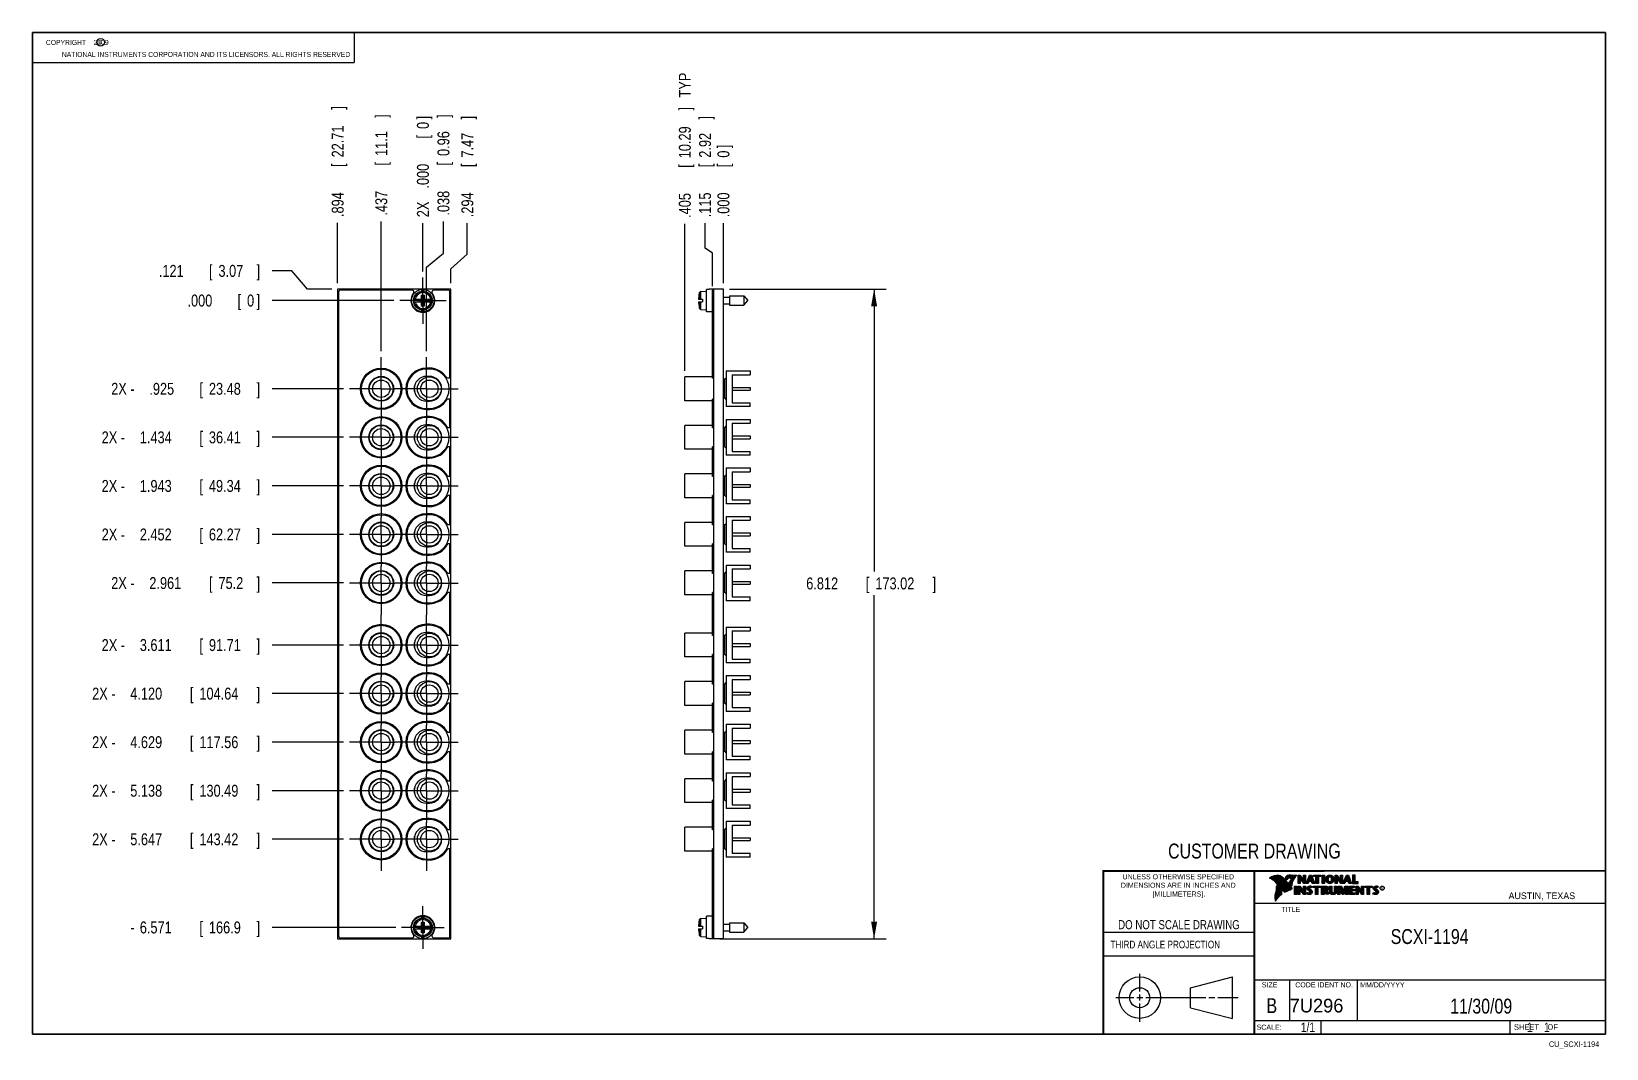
# Model space of a CAD drawing. Header units: inches. Extents: x 0.2 to 16.8, y 0.1 to 10.8.
import ezdxf
from ezdxf.enums import TextEntityAlignment as Align

# ---------------------------------------------------------------- set-up
doc = ezdxf.new("R2010")
doc.units = ezdxf.units.IN
doc.header["$LTSCALE"] = 0.935
doc.header["$MEASUREMENT"] = 0
doc.linetypes.add('CENTER', pattern=[0.6, 0.375, -0.075, 0.075, -0.075])
doc.layers.get('0').update_dxf_attribs({"linetype": 'CONTINUOUS'})
doc.layers.add('DEFAULT_1', color=7, linetype='CENTER')
doc.layers.add('DIMENSIONS', color=7, linetype='CONTINUOUS')
doc.styles.get("Standard").update_dxf_attribs({"font": 'txt', "width": 0.8})
doc.dimstyles.new('DIMSTYLE_1', dxfattribs={"dimtxt": 0.125, "dimasz": 0.18, "dimexe": 0.18, "dimexo": 0.0625, "dimgap": 0.09, "dimtad": 0, "dimtih": 1, "dimtoh": 1, "dimdec": 3, "dimzin": 4, "dimdsep": 46, "dimtxsty": 'STANDARD', "dimblk": '_FILLED', "dimblk1": '_FILLED', "dimblk2": '_FILLED', "dimcen": 0.09, "dimadec": 0, "dimazin": 0, "dimtp": 0.001, "dimtm": 0.001, "dimtfac": 1, "dimtdec": 3, "dimtofl": 0, "dimtmove": 0, "dimatfit": 3, "dimldrblk": '_FILLED', "dimfxl": 1, "dimtolj": 1, "dimtzin": 4, "dimarcsym": 0})
doc.dimstyles.new('DIMSTYLE_2', dxfattribs={"dimtxt": 0.125, "dimasz": 0.18, "dimexe": 0.18, "dimexo": 0.0625, "dimgap": 0.09, "dimtad": 0, "dimtih": 1, "dimtoh": 1, "dimdec": 3, "dimzin": 4, "dimdsep": 46, "dimtxsty": 'STANDARD', "dimblk": '_FILLED', "dimblk1": '_FILLED', "dimblk2": '_FILLED', "dimcen": 0.09, "dimadec": 0, "dimazin": 0, "dimtp": 0.001, "dimtm": 0.001, "dimtfac": 1, "dimtdec": 3, "dimtofl": 0, "dimtmove": 0, "dimatfit": 3, "dimldrblk": '_FILLED', "dimfxl": 1, "dimtolj": 1, "dimtzin": 4, "dimarcsym": 0})

msp = doc.modelspace()

# ---------------------------------------------------------------- texts
at = {"color": 2, "linetype": 'CONTINUOUS', "width": 0.8}
for s, height, p in [('c', 0.053, (0.946, 10.6363)), ('NATIONAL INSTRUMENTS CORPORATION AND ITS LICENSORS. ALL RIGHTS RESERVED', 0.053, (0.5583, 10.5016)), ('THIRD ANGLE PROJECTION', 0.08, (11.5564, 1.1584))]:
    msp.add_text(s, height=height, dxfattribs=at).set_placement(p)
at = {"color": 7, "linetype": 'CONTINUOUS', "width": 0.8}
for s, height, p in [('CUSTOMER DRAWING', 0.15625, (13.0668, 2.1001)), ('DO NOT SCALE DRAWING', 0.095, (12.2754, 1.3592)), ('B', 0.1562, (13.2497, 0.4798))]:
    msp.add_text(s, height=height, dxfattribs=at).set_placement(p, align=Align.CENTER)
at = {"color": 2, "linetype": 'CONTINUOUS'}
for s, p in [('DIMENSIONS ARE IN INCHES AND', (12.2688, 1.7933)), ('UNLESS OTHERWISE SPECIFIED', (12.2688, 1.8819)), ('[MILLIMETERS].', (12.2746, 1.7015))]:
    msp.add_text(s, height=0.053254, dxfattribs=at).set_placement(p, align=Align.CENTER)
for s, height, p in [('R', 0.0217, (14.3971, 1.7782)), ('AUSTIN, TEXAS', 0.069617, (15.7327, 1.6745)), ('TITLE', 0.05325, (13.3474, 1.5397)), ('SIZE', 0.05325, (13.1451, 0.7494)), ('MM/DD/YYYY', 0.05325, (14.1765, 0.7494)), ('SCALE:', 0.05325, (13.0904, 0.3053)), ('SHEET    OF', 0.057262, (15.7892, 0.3052))]:
    msp.add_text(s, height=height, dxfattribs=at).set_placement(p)
at = {"color": 2, "linetype": 'CONTINUOUS', "width": 0.95}
msp.add_text('CODE IDENT NO.', height=0.053254, dxfattribs=at).set_placement((13.7978, 0.7494), align=Align.CENTER)
at = {"color": 7, "linetype": 'CONTINUOUS'}
msp.add_text('7U296', height=0.14316, dxfattribs=at).set_placement((13.4363, 0.4866))
at = {"color": 7, "linetype": 'CONTINUOUS', "width": 0.8}
msp.add_text('1/1', height=0.1, dxfattribs=at).set_placement((13.7025, 0.2805), align=Align.RIGHT)
at = {"color": 2, "linetype": 'CONTINUOUS', "width": 0.8}
msp.add_text('CU_SCXI-1194', height=0.057262, dxfattribs=at).set_placement((16.6837, 0.1254), align=Align.RIGHT)
at = {"color": 2, "linetype": 'CONTINUOUS', "insert": (0.3125, 10.6805), "char_height": 0.053, "width": 0.8904, "attachment_point": 1}
msp.add_mtext('    COPYRIGHT    2009', dxfattribs=at)
at = {"color": 7, "linetype": 'CONTINUOUS'}
for s, insert, char_height, width, attachment_point in [('SCXI-1194\\P ', (14.9051, 1.3603), 0.15625, 1.125, 2), ('11/30/09 ', (15.4455, 0.6307), 0.15625, 1.125, 2), ('    1    1', (15.8075, 0.3805), 0.1, 0.8, 1)]:
    msp.add_mtext(s, dxfattribs=dict(at, insert=insert, char_height=char_height, width=width, attachment_point=attachment_point))

# ---------------------------------------------------------------- blocks, each defined once
blk = doc.blocks.new('*D0')
at = {"layer": 'DIMENSIONS', "color": 2, "linetype": 'CONTINUOUS'}
for p, q in [((2.971, 8.26), (2.764, 8.26)), ((3.134, 8.069), (2.971, 8.26)), ((3.389, 8.069), (3.134, 8.069))]:
    blk.add_line(p, q, dxfattribs=at)
at = {"layer": 'DIMENSIONS', "color": 2, "linetype": 'CONTINUOUS', "width": 0.8}
for s, p in [('.121', (1.576, 8.197)), ('[', (2.101, 8.197)), ('3.07', (2.201, 8.197)), (']', (2.601, 8.197))]:
    blk.add_text(s, height=0.125, dxfattribs=at).set_placement(p)
blk = doc.blocks.new('_FILLED')
at = {"color": 0, "linetype": 'BYBLOCK'}
blk.add_solid([(0, 0), (-1, 0.174), (-1, -0.174)], dxfattribs=at)
blk = doc.blocks.new('*D1')
at = {"layer": 'DIMENSIONS', "color": 2, "linetype": 'CONTINUOUS'}
blk.add_line((3.514, 7.024), (2.764, 7.024), dxfattribs=at)
at = {"layer": 'DIMENSIONS', "color": 2, "linetype": 'CONTINUOUS', "width": 0.8}
for s, p in [('2X -', (1.076, 6.961)), ('.925', (1.476, 6.961)), ('[', (2.001, 6.961)), ('23.48', (2.101, 6.961)), (']', (2.601, 6.961))]:
    blk.add_text(s, height=0.125, dxfattribs=at).set_placement(p)
blk = doc.blocks.new('*D2')
at = {"layer": 'DIMENSIONS', "color": 2, "linetype": 'CONTINUOUS'}
blk.add_line((3.514, 6.515), (2.764, 6.515), dxfattribs=at)
at = {"layer": 'DIMENSIONS', "color": 2, "linetype": 'CONTINUOUS', "width": 0.8}
for s, p in [('2X -', (0.976, 6.452)), ('1.434', (1.376, 6.452)), ('[', (2.001, 6.452)), ('36.41', (2.101, 6.452)), (']', (2.601, 6.452))]:
    blk.add_text(s, height=0.125, dxfattribs=at).set_placement(p)
blk = doc.blocks.new('*D3')
at = {"layer": 'DIMENSIONS', "color": 2, "linetype": 'CONTINUOUS'}
blk.add_line((3.514, 6.006), (2.764, 6.006), dxfattribs=at)
at = {"layer": 'DIMENSIONS', "color": 2, "linetype": 'CONTINUOUS', "width": 0.8}
for s, p in [('2X -', (0.976, 5.943)), ('1.943', (1.376, 5.943)), ('[', (2.001, 5.943)), ('49.34', (2.101, 5.943)), (']', (2.601, 5.943))]:
    blk.add_text(s, height=0.125, dxfattribs=at).set_placement(p)
blk = doc.blocks.new('*D4')
at = {"layer": 'DIMENSIONS', "color": 2, "linetype": 'CONTINUOUS'}
blk.add_line((3.514, 5.497), (2.764, 5.497), dxfattribs=at)
at = {"layer": 'DIMENSIONS', "color": 2, "linetype": 'CONTINUOUS', "width": 0.8}
for s, p in [('2X -', (0.976, 5.434)), ('2.452', (1.376, 5.434)), ('[', (2.001, 5.434)), ('62.27', (2.101, 5.434)), (']', (2.601, 5.434))]:
    blk.add_text(s, height=0.125, dxfattribs=at).set_placement(p)
blk = doc.blocks.new('*D5')
at = {"layer": 'DIMENSIONS', "color": 2, "linetype": 'CONTINUOUS'}
blk.add_line((3.514, 4.988), (2.764, 4.988), dxfattribs=at)
at = {"layer": 'DIMENSIONS', "color": 2, "linetype": 'CONTINUOUS', "width": 0.8}
for s, p in [('2X -', (1.076, 4.925)), ('2.961', (1.476, 4.925)), ('[', (2.101, 4.925)), ('75.2', (2.201, 4.925)), (']', (2.601, 4.925))]:
    blk.add_text(s, height=0.125, dxfattribs=at).set_placement(p)
blk = doc.blocks.new('*D6')
at = {"layer": 'DIMENSIONS', "color": 2, "linetype": 'CONTINUOUS'}
blk.add_line((3.514, 4.338), (2.764, 4.338), dxfattribs=at)
at = {"layer": 'DIMENSIONS', "color": 2, "linetype": 'CONTINUOUS', "width": 0.8}
for s, p in [('2X -', (0.976, 4.275)), ('3.611', (1.376, 4.275)), ('[', (2.001, 4.275)), ('91.71', (2.101, 4.275)), (']', (2.601, 4.275))]:
    blk.add_text(s, height=0.125, dxfattribs=at).set_placement(p)
blk = doc.blocks.new('*D7')
at = {"layer": 'DIMENSIONS', "color": 2, "linetype": 'CONTINUOUS'}
blk.add_line((3.514, 3.829), (2.764, 3.829), dxfattribs=at)
at = {"layer": 'DIMENSIONS', "color": 2, "linetype": 'CONTINUOUS', "width": 0.8}
for s, p in [('2X -', (0.876, 3.766)), ('4.120', (1.276, 3.766)), ('[', (1.901, 3.766)), ('104.64', (2.001, 3.766)), (']', (2.601, 3.766))]:
    blk.add_text(s, height=0.125, dxfattribs=at).set_placement(p)
blk = doc.blocks.new('*D8')
at = {"layer": 'DIMENSIONS', "color": 2, "linetype": 'CONTINUOUS'}
blk.add_line((3.514, 3.32), (2.764, 3.32), dxfattribs=at)
at = {"layer": 'DIMENSIONS', "color": 2, "linetype": 'CONTINUOUS', "width": 0.8}
for s, p in [('2X -', (0.876, 3.257)), ('4.629', (1.276, 3.257)), ('[', (1.901, 3.257)), ('117.56', (2.001, 3.257)), (']', (2.601, 3.257))]:
    blk.add_text(s, height=0.125, dxfattribs=at).set_placement(p)
blk = doc.blocks.new('*D9')
at = {"layer": 'DIMENSIONS', "color": 2, "linetype": 'CONTINUOUS'}
blk.add_line((3.514, 2.811), (2.764, 2.811), dxfattribs=at)
at = {"layer": 'DIMENSIONS', "color": 2, "linetype": 'CONTINUOUS', "width": 0.8}
for s, p in [('2X -', (0.876, 2.748)), ('5.138', (1.276, 2.748)), ('[', (1.901, 2.748)), ('130.49', (2.001, 2.748)), (']', (2.601, 2.748))]:
    blk.add_text(s, height=0.125, dxfattribs=at).set_placement(p)
blk = doc.blocks.new('*D10')
at = {"layer": 'DIMENSIONS', "color": 2, "linetype": 'CONTINUOUS'}
blk.add_line((3.514, 2.302), (2.764, 2.302), dxfattribs=at)
at = {"layer": 'DIMENSIONS', "color": 2, "linetype": 'CONTINUOUS', "width": 0.8}
for s, p in [('2X -', (0.876, 2.239)), ('5.647', (1.276, 2.239)), ('[', (1.901, 2.239)), ('143.42', (2.001, 2.239)), (']', (2.601, 2.239))]:
    blk.add_text(s, height=0.125, dxfattribs=at).set_placement(p)
blk = doc.blocks.new('*D11')
at = {"layer": 'DIMENSIONS', "color": 2, "linetype": 'CONTINUOUS'}
blk.add_line((4.06, 1.377), (2.764, 1.377), dxfattribs=at)
at = {"layer": 'DIMENSIONS', "color": 2, "linetype": 'CONTINUOUS', "width": 0.8}
for s, p in [('-', (1.276, 1.315)), ('6.571', (1.376, 1.315)), ('[', (2.001, 1.315)), ('166.9', (2.101, 1.315)), (']', (2.601, 1.315))]:
    blk.add_text(s, height=0.125, dxfattribs=at).set_placement(p)
blk = doc.blocks.new('*D12')
at = {"layer": 'DIMENSIONS', "color": 2, "linetype": 'CONTINUOUS'}
blk.add_line((4.04, 7.948), (2.764, 7.948), dxfattribs=at)
at = {"layer": 'DIMENSIONS', "color": 2, "linetype": 'CONTINUOUS', "width": 0.8}
for s, p in [('.000', (1.876, 7.886)), ('[', (2.401, 7.886)), ('0', (2.501, 7.886)), (']', (2.601, 7.886))]:
    blk.add_text(s, height=0.125, dxfattribs=at).set_placement(p)
blk = doc.blocks.new('*D13')
at = {"layer": 'DIMENSIONS', "color": 2, "linetype": 'CONTINUOUS'}
for p, q in [((4.811, 8.435), (4.811, 8.759)), ((4.639, 8.281), (4.811, 8.435)), ((4.639, 8.132), (4.639, 8.281))]:
    blk.add_line(p, q, dxfattribs=at)
at = {"layer": 'DIMENSIONS', "color": 2, "linetype": 'CONTINUOUS', "width": 0.8}
for s, p in [(']', (4.874, 9.847)), ('7.47', (4.874, 9.447)), ('[', (4.874, 9.347)), ('.294', (4.874, 8.822))]:
    blk.add_text(s, height=0.125, rotation=90, dxfattribs=at).set_placement(p)
blk = doc.blocks.new('*D14')
at = {"layer": 'DIMENSIONS', "color": 2, "linetype": 'CONTINUOUS'}
for p, q in [((4.561, 8.445), (4.561, 8.777)), ((4.383, 8.297), (4.561, 8.445)), ((4.383, 7.418), (4.383, 8.297))]:
    blk.add_line(p, q, dxfattribs=at)
at = {"layer": 'DIMENSIONS', "color": 2, "linetype": 'CONTINUOUS', "width": 0.8}
for s, p in [(']', (4.623, 9.864)), ('0.96', (4.623, 9.464)), ('[', (4.623, 9.364)), ('.038', (4.623, 8.839))]:
    blk.add_text(s, height=0.125, rotation=90, dxfattribs=at).set_placement(p)
blk = doc.blocks.new('*D15')
at = {"layer": 'DIMENSIONS', "color": 2, "linetype": 'CONTINUOUS'}
blk.add_line((3.908, 7.418), (3.908, 8.777), dxfattribs=at)
at = {"layer": 'DIMENSIONS', "color": 2, "linetype": 'CONTINUOUS', "width": 0.8}
for s, p in [(']', (3.971, 9.864)), ('11.1', (3.971, 9.464)), ('[', (3.971, 9.364)), ('.437', (3.971, 8.839))]:
    blk.add_text(s, height=0.125, rotation=90, dxfattribs=at).set_placement(p)
blk = doc.blocks.new('*D16')
at = {"layer": 'DIMENSIONS', "color": 2, "linetype": 'CONTINUOUS'}
blk.add_line((3.451, 8.132), (3.451, 8.762), dxfattribs=at)
at = {"layer": 'DIMENSIONS', "color": 2, "linetype": 'CONTINUOUS', "width": 0.8}
for s, p in [(']', (3.514, 9.949)), ('22.71', (3.514, 9.449)), ('[', (3.514, 9.349)), ('.894', (3.514, 8.824))]:
    blk.add_text(s, height=0.125, rotation=90, dxfattribs=at).set_placement(p)
blk = doc.blocks.new('*D17')
at = {"layer": 'DIMENSIONS', "color": 2, "linetype": 'CONTINUOUS'}
blk.add_line((4.345, 8.254), (4.345, 8.759), dxfattribs=at)
at = {"layer": 'DIMENSIONS', "color": 2, "linetype": 'CONTINUOUS', "width": 0.8}
for s, p in [(']', (4.408, 9.847)), ('0', (4.408, 9.747)), ('[', (4.408, 9.647)), ('.000', (4.408, 9.122)), ('2X ', (4.408, 8.822))]:
    blk.add_text(s, height=0.125, rotation=90, dxfattribs=at).set_placement(p)
blk = doc.blocks.new('*D18')
at = {"layer": 'DIMENSIONS', "color": 2, "linetype": 'CONTINUOUS'}
for p, q in [((7.305, 8.499), (7.305, 8.759)), ((7.383, 8.445), (7.305, 8.499)), ((7.383, 8.1), (7.383, 8.445))]:
    blk.add_line(p, q, dxfattribs=at)
at = {"layer": 'DIMENSIONS', "color": 2, "linetype": 'CONTINUOUS', "width": 0.8}
for s, p in [(']', (7.367, 9.846)), ('2.92', (7.367, 9.446)), ('[', (7.367, 9.346)), ('.115', (7.367, 8.821))]:
    blk.add_text(s, height=0.125, rotation=90, dxfattribs=at).set_placement(p)
blk = doc.blocks.new('*D19')
at = {"layer": 'DIMENSIONS', "color": 2, "linetype": 'CONTINUOUS'}
blk.add_line((7.093, 7.211), (7.093, 8.753), dxfattribs=at)
at = {"layer": 'DIMENSIONS', "color": 2, "linetype": 'CONTINUOUS', "width": 0.8}
for s, p in [(' TYP', (7.155, 10.04)), (']', (7.155, 9.94)), ('10.29', (7.155, 9.44)), ('[', (7.155, 9.34)), ('.405', (7.155, 8.815))]:
    blk.add_text(s, height=0.125, rotation=90, dxfattribs=at).set_placement(p)
blk = doc.blocks.new('*D20')
at = {"layer": 'DIMENSIONS', "color": 2, "linetype": 'CONTINUOUS'}
blk.add_line((7.498, 8.132), (7.498, 8.759), dxfattribs=at)
at = {"layer": 'DIMENSIONS', "color": 2, "linetype": 'CONTINUOUS', "width": 0.8}
for s, p in [(']', (7.56, 9.546)), ('0', (7.56, 9.446)), ('[', (7.56, 9.346)), ('.000', (7.56, 8.821))]:
    blk.add_text(s, height=0.125, rotation=90, dxfattribs=at).set_placement(p)
blk = doc.blocks.new('*D21')
at = {"layer": 'DIMENSIONS', "color": 2, "linetype": 'CONTINUOUS'}
for p, q in [((7.56, 8.069), (9.203, 8.069)), ((9.078, 8.069), (9.078, 5.109)), ((9.078, 1.257), (9.078, 4.859)), ((7.46, 1.257), (9.203, 1.257))]:
    blk.add_line(p, q, dxfattribs=at)
at = {"layer": 'DIMENSIONS', "color": 2, "linetype": 'CONTINUOUS', "xscale": 0.18, "yscale": 0.18, "zscale": 0.18}
for p, rotation in [((9.078, 8.069), 90), ((9.078, 1.257), 270)]:
    blk.add_blockref('_FILLED', p, dxfattribs=dict(at, rotation=rotation))
at = {"layer": 'DIMENSIONS', "color": 2, "linetype": 'CONTINUOUS', "width": 0.8}
for s, p in [('6.812', (8.366, 4.921)), ('[', (8.991, 4.921)), ('173.02', (9.091, 4.921)), (']', (9.691, 4.921))]:
    blk.add_text(s, height=0.125, dxfattribs=at).set_placement(p)

# ---------------------------------------------------------------- dimensions: what is measured, and where the dimension line sits
at = {"layer": 'DIMENSIONS', "color": 2, "linetype": 'CONTINUOUS'}
for feature_location, offset, dtype, origin, text, picture, middle in [((7.093, 7.2114), (0, 1.5411), 1, (7.498, 8.0694), '<> TYP', '*D19', (7.093, 9.6275)), ((4.3451369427, 8.2538939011), (0, 0.5052374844), 1, (4.3451369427, 8.1913939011), '2X <>', '*D17', (4.3451369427, 9.3841313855)), ((3.5137472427, 3.8288939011), (-0.7501103, 0), 0, (4.1021369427, 7.9483939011), '2X -<>', '*D7', (1.7886369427, 3.8288939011)), ((3.5137472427, 3.3198939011), (-0.7501103, 0), 0, (4.1021369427, 7.9483939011), '2X -<>', '*D8', (1.7886369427, 3.3198939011)), ((3.5137472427, 2.8108939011), (-0.7501103, 0), 0, (4.1021369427, 7.9483939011), '2X -<>', '*D9', (1.7886369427, 2.8108939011)), ((3.5137472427, 2.3018939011), (-0.7501103, 0), 0, (4.1021369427, 7.9483939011), '2X -<>', '*D10', (1.7886369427, 2.3018939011)), ((3.5137472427, 6.5148939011), (-0.7501103, 0), 0, (4.1021369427, 7.9483939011), '2X -<>', '*D2', (1.8386369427, 6.5148939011)), ((3.5137472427, 6.0058939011), (-0.7501103, 0), 0, (4.1021369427, 7.9483939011), '2X -<>', '*D3', (1.8386369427, 6.0058939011)), ((3.5137472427, 5.4968939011), (-0.7501103, 0), 0, (4.1021369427, 7.9483939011), '2X -<>', '*D4', (1.8386369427, 5.4968939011)), ((3.5137472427, 4.3378939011), (-0.7501103, 0), 0, (4.1021369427, 7.9483939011), '2X -<>', '*D6', (1.8386369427, 4.3378939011)), ((3.5137472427, 7.0238939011), (-0.7501103, 0), 0, (4.1021369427, 7.9483939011), '2X -<>', '*D1', (1.8886369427, 7.0238939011)), ((3.5137472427, 4.9878939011), (-0.7501103, 0), 0, (4.1021369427, 7.9483939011), '2X -<>', '*D5', (1.8886369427, 4.9878939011)), ((4.0596, 1.3774), (-1.296, 0), 0, (4.1021, 7.9484), '-<>', '*D11', (1.9886, 1.3774))]:
    dim = msp.add_ordinate_dim(feature_location=feature_location, offset=offset, dtype=dtype, origin=origin, text=text, dimstyle='DIMSTYLE_1', dxfattribs=at)
    dim.commit()
    dim.dimension.update_dxf_attribs({"geometry": picture, "text_midpoint": middle})
for feature_location, offset, dtype, origin, picture, middle in [((3.4511, 8.1319), (0, 0.6298), 1, (4.3451, 8.1914), '*D16', (3.4511, 9.4367)), ((3.9082, 7.4184), (0, 1.3586), 1, (4.3451, 8.1914), '*D15', (3.9082, 9.402)), ((4.3829, 7.4184), (0.178, 1.3586), 0, (4.3451, 8.1914), '*D14', (4.5609, 9.402)), ((4.6391369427, 8.1318939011), (0.1719006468, 0.6272374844), 0, (4.3451369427, 8.1913939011), '*D13', (4.8110375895, 9.3841313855)), ((7.383, 8.1004), (-0.0783, 0.6584), 0, (7.498, 8.0694), '*D18', (7.3047, 9.3838)), ((7.4979690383, 8.1318939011), (0, 0.6269477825), 1, (7.4979690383, 8.0693939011), '*D20', (7.4979690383, 9.2338416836)), ((3.3886, 8.0694), (-0.625, 0.1903), 0, (4.1021, 7.9484), '*D0', (2.1386, 8.2597)), ((4.0396369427, 7.9483939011), (-1.276, 0), 0, (4.1021369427, 7.9483939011), '*D12', (2.2886369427, 7.9483939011))]:
    dim = msp.add_ordinate_dim(feature_location=feature_location, offset=offset, dtype=dtype, origin=origin, dimstyle='DIMSTYLE_1', dxfattribs=at)
    dim.commit()
    dim.dimension.update_dxf_attribs({"geometry": picture, "text_midpoint": middle})
dim = msp.add_linear_dim(base=(9.0783, 1.2574), p1=(7.5605, 8.0694), p2=(7.4605, 1.2574), angle=270, dimstyle='DIMSTYLE_2', dxfattribs=at)
dim.commit()
dim.dimension.update_dxf_attribs({"geometry": '*D21', "text_midpoint": (9.0783, 4.9836), "dimtype": 160})

# ---------------------------------------------------------------- linework, layer by layer
at = {"color": 2, "linetype": 'CONTINUOUS'}
for p, q in [((0.25, 10.7586), (3.625, 10.7586)), ((0.25, 10.7586), (0.25, 10.4456)), ((3.625, 10.7586), (3.625, 10.4456)), ((0.25, 10.4456), (3.625, 10.4456)), ((13.0652, 1.9695), (16.745, 1.9695)), ((13.0652, 1.9695), (13.0652, 0.2605)), ((13.2311, 1.8934), (13.2311, 1.8949)), ((13.2347, 1.8921), (13.2347, 1.8972)), ((13.2382, 1.8907), (13.2382, 1.8994)), ((13.2418, 1.8892), (13.2418, 1.9015)), ((13.2453, 1.8876), (13.2453, 1.9035)), ((13.2489, 1.8858), (13.2489, 1.9054)), ((13.2524, 1.8839), (13.2524, 1.9069)), ((13.256, 1.8818), (13.256, 1.9084)), ((13.2596, 1.8796), (13.2596, 1.9098)), ((13.2631, 1.8772), (13.2631, 1.9111)), ((13.2667, 1.8747), (13.2667, 1.9124)), ((13.2702, 1.872), (13.2702, 1.9135)), ((13.2738, 1.869), (13.2738, 1.9146)), ((13.2773, 1.8658), (13.2773, 1.9155)), ((13.2809, 1.8624), (13.2809, 1.9164)), ((13.2844, 1.8587), (13.2844, 1.9173)), ((13.288, 1.8549), (13.288, 1.9181)), ((13.2915, 1.851), (13.2915, 1.9188)), ((13.2951, 1.8471), (13.2951, 1.9194)), ((13.2987, 1.8431), (13.2987, 1.9198)), ((13.3022, 1.8391), (13.3022, 1.92)), ((13.3058, 1.8351), (13.3058, 1.9201)), ((13.3093, 1.8311), (13.3093, 1.9201)), ((13.3129, 1.827), (13.3129, 1.9199)), ((13.3164, 1.8229), (13.3164, 1.9196)), ((13.32, 1.8188), (13.32, 1.9192)), ((13.3235, 1.8146), (13.3235, 1.9186)), ((13.3271, 1.8104), (13.3271, 1.9179)), ((13.3306, 1.8062), (13.3306, 1.9172)), ((13.3342, 1.802), (13.3342, 1.9163)), ((13.3378, 1.7978), (13.3378, 1.9151)), ((13.3413, 1.7937), (13.3413, 1.9138)), ((13.3449, 1.7897), (13.3449, 1.9122)), ((13.3484, 1.7856), (13.3484, 1.9103)), ((13.352, 1.7817), (13.352, 1.9081)), ((13.3555, 1.7778), (13.3555, 1.9055)), ((13.3591, 1.7739), (13.3591, 1.9026)), ((13.3626, 1.7701), (13.3626, 1.8991)), ((13.3662, 1.7663), (13.3662, 1.8952)), ((13.3697, 1.7625), (13.3697, 1.8915)), ((13.3733, 1.7588), (13.3733, 1.8878)), ((13.3769, 1.7556), (13.3769, 1.8841)), ((13.3804, 1.7529), (13.3804, 1.8803)), ((13.384, 1.7512), (13.384, 1.8766)), ((13.3875, 1.7509), (13.3875, 1.8728)), ((13.4022, 1.878), (13.3901, 1.8922)), ((13.3911, 1.7518), (13.3911, 1.8691)), ((13.4029, 1.881), (13.3927, 1.893)), ((13.3946, 1.8908), (13.3946, 1.8999)), ((13.3946, 1.7533), (13.3946, 1.8653)), ((13.3982, 1.8866), (13.3982, 1.9062)), ((13.3982, 1.7548), (13.3982, 1.8615)), ((13.4017, 1.8824), (13.4017, 1.9101)), ((13.4017, 1.7563), (13.4017, 1.8574)), ((13.4053, 1.8823), (13.4053, 1.9129)), ((13.4053, 1.7578), (13.4053, 1.8531)), ((13.4088, 1.8844), (13.4088, 1.915)), ((13.4088, 1.7593), (13.4088, 1.8488)), ((13.4124, 1.887), (13.4124, 1.9167)), ((13.4124, 1.7609), (13.4124, 1.8445)), ((13.4159, 1.89), (13.4159, 1.9182)), ((13.4159, 1.7625), (13.4159, 1.8402)), ((13.4195, 1.8937), (13.4195, 1.9193)), ((13.4195, 1.7641), (13.4195, 1.8359)), ((13.4231, 1.8964), (13.4231, 1.9203)), ((13.4231, 1.7657), (13.4231, 1.8316)), ((13.4266, 1.8982), (13.4266, 1.9209)), ((13.4266, 1.7674), (13.4266, 1.8273)), ((13.4302, 1.8995), (13.4302, 1.9214)), ((13.4302, 1.7691), (13.4302, 1.823)), ((13.4414, 1.8328), (13.4319, 1.8437)), ((13.4337, 1.8997), (13.4337, 1.922)), ((13.4337, 1.7708), (13.4337, 1.8187)), ((13.4433, 1.8344), (13.4349, 1.844)), ((13.4373, 1.8991), (13.4373, 1.9224)), ((13.4373, 1.8413), (13.4373, 1.8491)), ((13.4408, 1.898), (13.4408, 1.9228)), ((13.4408, 1.8372), (13.4408, 1.8572)), ((13.4444, 1.8972), (13.4444, 1.9231)), ((13.4444, 1.8331), (13.4444, 1.8665)), ((13.4479, 1.8969), (13.4479, 1.9234)), ((13.4479, 1.8288), (13.4479, 1.873)), ((13.4515, 1.8966), (13.4515, 1.9236)), ((13.4515, 1.8247), (13.4515, 1.8764)), ((13.4529, 1.9261), (13.5132, 1.9271)), ((13.453, 1.9236), (13.5067, 1.9245)), ((13.455, 1.8965), (13.455, 1.9237)), ((13.455, 1.8207), (13.455, 1.878)), ((13.4586, 1.8964), (13.4586, 1.9237)), ((13.4586, 1.8303), (13.4586, 1.879)), ((13.4622, 1.8957), (13.4622, 1.9238)), ((13.4622, 1.8535), (13.4622, 1.8795)), ((13.4657, 1.8935), (13.4657, 1.9238)), ((13.4657, 1.8636), (13.4657, 1.8798)), ((13.4693, 1.872), (13.4693, 1.9239)), ((13.4728, 1.8794), (13.4728, 1.9239)), ((13.4764, 1.8859), (13.4764, 1.924)), ((13.4799, 1.8919), (13.4799, 1.924)), ((13.4835, 1.8973), (13.4835, 1.9241)), ((13.487, 1.9023), (13.487, 1.9242)), ((13.4906, 1.9069), (13.4906, 1.9242)), ((13.4941, 1.9112), (13.4941, 1.9243)), ((13.4977, 1.9153), (13.4977, 1.9243)), ((13.5013, 1.9191), (13.5013, 1.9244)), ((13.5261, 1.9263), (13.5451, 1.9263)), ((13.5261, 1.839), (13.5261, 1.9263)), ((13.5466, 1.839), (13.5261, 1.839)), ((13.5286, 1.9237), (13.5439, 1.9237)), ((13.5286, 1.8415), (13.5286, 1.9237)), ((13.5441, 1.8415), (13.5286, 1.8415)), ((13.5332, 1.8415), (13.5332, 1.9237)), ((13.5367, 1.8415), (13.5367, 1.9237)), ((13.5402, 1.8415), (13.5402, 1.9237)), ((13.5441, 1.8976), (13.5437, 1.9237)), ((13.5439, 1.9237), (13.5854, 1.869)), ((13.5873, 1.8415), (13.5441, 1.8976)), ((13.5441, 1.8976), (13.5441, 1.8415)), ((13.5451, 1.9263), (13.5829, 1.8765)), ((13.586, 1.839), (13.5466, 1.8902)), ((13.5466, 1.8902), (13.5466, 1.839)), ((13.5471, 1.8936), (13.5471, 1.9194)), ((13.5506, 1.8891), (13.5506, 1.9149)), ((13.5541, 1.8846), (13.5541, 1.9103)), ((13.5576, 1.8801), (13.5576, 1.9057)), ((13.561, 1.8756), (13.561, 1.9011)), ((13.5645, 1.8711), (13.5645, 1.8965)), ((13.568, 1.8665), (13.568, 1.8919)), ((13.5715, 1.862), (13.5715, 1.8874)), ((13.575, 1.8575), (13.575, 1.8828)), ((13.5784, 1.853), (13.5784, 1.8782)), ((13.5819, 1.8485), (13.5819, 1.8736)), ((13.5829, 1.9263), (13.6036, 1.9263)), ((13.5829, 1.8765), (13.5829, 1.9263)), ((13.5854, 1.9237), (13.6011, 1.9237)), ((13.5854, 1.869), (13.5854, 1.9237)), ((13.5854, 1.844), (13.5854, 1.869)), ((13.6036, 1.839), (13.586, 1.839)), ((13.6011, 1.8415), (13.5873, 1.8415)), ((13.5889, 1.8415), (13.5889, 1.9237)), ((13.5923, 1.8415), (13.5923, 1.9237)), ((13.5958, 1.8415), (13.5958, 1.9237)), ((13.5993, 1.8415), (13.5993, 1.9237)), ((13.6011, 1.9237), (13.6011, 1.8415)), ((13.6036, 1.9263), (13.6036, 1.839)), ((13.6088, 1.839), (13.6444, 1.9262)), ((13.6294, 1.839), (13.6088, 1.839)), ((13.6125, 1.8415), (13.6461, 1.9237)), ((13.6277, 1.8415), (13.6125, 1.8415)), ((13.6167, 1.8415), (13.6167, 1.8516)), ((13.6201, 1.8415), (13.6201, 1.8601)), ((13.6236, 1.8415), (13.6236, 1.8686)), ((13.6271, 1.8415), (13.6271, 1.8771)), ((13.6361, 1.8623), (13.6277, 1.8415)), ((13.6378, 1.8598), (13.6294, 1.839)), ((13.6306, 1.8486), (13.6306, 1.8857)), ((13.634, 1.8573), (13.634, 1.8942)), ((13.6665, 1.8623), (13.6361, 1.8623)), ((13.6375, 1.8623), (13.6375, 1.9027)), ((13.6647, 1.8598), (13.6378, 1.8598)), ((13.6388, 1.8711), (13.65, 1.9073)), ((13.6639, 1.8711), (13.6388, 1.8711)), ((13.641, 1.8781), (13.641, 1.9112)), ((13.641, 1.8623), (13.641, 1.8711)), ((13.6423, 1.8736), (13.6519, 1.9048)), ((13.6606, 1.8736), (13.6423, 1.8736)), ((13.6444, 1.9262), (13.6664, 1.9262)), ((13.6445, 1.8893), (13.6445, 1.9197)), ((13.6445, 1.8623), (13.6445, 1.8711)), ((13.6461, 1.9237), (13.6647, 1.9237)), ((13.6479, 1.9006), (13.6479, 1.9237)), ((13.6479, 1.8623), (13.6479, 1.8711)), ((13.65, 1.9073), (13.6541, 1.9073)), ((13.6514, 1.9073), (13.6514, 1.9237)), ((13.6514, 1.8623), (13.6514, 1.8711)), ((13.6519, 1.9048), (13.6521, 1.9048)), ((13.6521, 1.9048), (13.6606, 1.8736)), ((13.6541, 1.9073), (13.6639, 1.8711)), ((13.6549, 1.9043), (13.6549, 1.9237)), ((13.6549, 1.8623), (13.6549, 1.8711)), ((13.6584, 1.8915), (13.6584, 1.9237)), ((13.6584, 1.8623), (13.6584, 1.8711)), ((13.6618, 1.8787), (13.6618, 1.9237)), ((13.6618, 1.8623), (13.6618, 1.8711)), ((13.6647, 1.9237), (13.6959, 1.8415)), ((13.6717, 1.839), (13.6647, 1.8598)), ((13.6653, 1.8623), (13.6653, 1.922)), ((13.6664, 1.9262), (13.6995, 1.839)), ((13.6735, 1.8415), (13.6665, 1.8623)), ((13.6688, 1.8555), (13.6688, 1.9128)), ((13.6995, 1.839), (13.6717, 1.839)), ((13.6723, 1.8452), (13.6723, 1.9037)), ((13.6959, 1.8415), (13.6735, 1.8415)), ((13.6757, 1.8415), (13.6757, 1.8945)), ((13.6792, 1.8415), (13.6792, 1.8854)), ((13.6827, 1.8415), (13.6827, 1.8762)), ((13.6862, 1.8415), (13.6862, 1.8671)), ((13.6866, 1.9262), (13.7634, 1.9262)), ((13.6866, 1.9099), (13.6866, 1.9262)), ((13.7118, 1.9099), (13.6866, 1.9099)), ((13.6891, 1.9237), (13.7609, 1.9237)), ((13.6891, 1.9125), (13.6891, 1.9237)), ((13.7143, 1.9125), (13.6891, 1.9125)), ((13.6896, 1.8415), (13.6896, 1.8579)), ((13.6931, 1.9125), (13.6931, 1.9237)), ((13.6931, 1.8415), (13.6931, 1.8488)), ((13.6966, 1.9125), (13.6966, 1.9237)), ((13.7001, 1.9125), (13.7001, 1.9237)), ((13.7035, 1.9125), (13.7035, 1.9237)), ((13.707, 1.9125), (13.707, 1.9237)), ((13.7105, 1.9125), (13.7105, 1.9237)), ((13.7118, 1.839), (13.7118, 1.9099)), ((13.7382, 1.839), (13.7118, 1.839)), ((13.7143, 1.9125), (13.714, 1.9237)), ((13.7143, 1.8415), (13.7143, 1.9125)), ((13.7357, 1.8415), (13.7143, 1.8415)), ((13.7174, 1.8415), (13.7174, 1.9237)), ((13.7209, 1.8415), (13.7209, 1.9237)), ((13.7244, 1.8415), (13.7244, 1.9237)), ((13.7279, 1.8415), (13.7279, 1.9237)), ((13.7313, 1.8415), (13.7313, 1.9237)), ((13.7357, 1.9125), (13.7348, 1.9237)), ((13.7609, 1.9125), (13.7357, 1.9125)), ((13.7357, 1.9125), (13.7357, 1.8415)), ((13.7634, 1.9099), (13.7382, 1.9099)), ((13.7382, 1.9099), (13.7382, 1.839)), ((13.7383, 1.9125), (13.7383, 1.9237)), ((13.7418, 1.9125), (13.7418, 1.9237)), ((13.7452, 1.9125), (13.7452, 1.9237)), ((13.7487, 1.9125), (13.7487, 1.9237)), ((13.7522, 1.9125), (13.7522, 1.9237)), ((13.7557, 1.9125), (13.7557, 1.9237)), ((13.7591, 1.9125), (13.7591, 1.9237)), ((13.7609, 1.9237), (13.7609, 1.9125)), ((13.7634, 1.9262), (13.7634, 1.9099)), ((13.7768, 1.9262), (13.8031, 1.9262)), ((13.7768, 1.839), (13.7768, 1.9262)), ((13.8031, 1.839), (13.7768, 1.839)), ((13.7794, 1.9237), (13.8006, 1.9237)), ((13.7794, 1.8415), (13.7794, 1.9237)), ((13.8006, 1.8415), (13.7794, 1.8415)), ((13.7835, 1.8415), (13.7835, 1.9237)), ((13.787, 1.8415), (13.787, 1.9237)), ((13.7904, 1.8415), (13.7904, 1.9237)), ((13.7939, 1.8415), (13.7939, 1.9237)), ((13.7974, 1.8415), (13.7974, 1.9237)), ((13.8006, 1.9237), (13.8006, 1.8415)), ((13.8031, 1.9262), (13.8031, 1.839)), ((13.8154, 1.8853), (13.8155, 1.8871)), ((13.8154, 1.8834), (13.8154, 1.8853)), ((13.8154, 1.8816), (13.8154, 1.8834)), ((13.8155, 1.8797), (13.8154, 1.8816)), ((13.8155, 1.8871), (13.8157, 1.8889)), ((13.8157, 1.8779), (13.8155, 1.8797)), ((13.8157, 1.8889), (13.8159, 1.8907)), ((13.8159, 1.876), (13.8157, 1.8779)), ((13.8159, 1.8907), (13.8161, 1.8924)), ((13.8162, 1.8742), (13.8159, 1.876)), ((13.8161, 1.8924), (13.8165, 1.8941)), ((13.8166, 1.8724), (13.8162, 1.8742)), ((13.8165, 1.8941), (13.8169, 1.8958)), ((13.817, 1.8706), (13.8166, 1.8724)), ((13.8169, 1.8958), (13.8174, 1.8975)), ((13.8174, 1.8689), (13.817, 1.8706)), ((13.8174, 1.8975), (13.8179, 1.8991)), ((13.8179, 1.8672), (13.8174, 1.8689)), ((13.8179, 1.8991), (13.8185, 1.9006)), ((13.8179, 1.8852), (13.818, 1.8869)), ((13.8179, 1.8834), (13.8179, 1.8852)), ((13.818, 1.8817), (13.8179, 1.8834)), ((13.8185, 1.8655), (13.8179, 1.8672)), ((13.818, 1.8869), (13.8182, 1.8886)), ((13.8181, 1.8799), (13.818, 1.8817)), ((13.8182, 1.8781), (13.8181, 1.8799)), ((13.8182, 1.8886), (13.8184, 1.8903)), ((13.8184, 1.8764), (13.8182, 1.8781)), ((13.8184, 1.8903), (13.8186, 1.892)), ((13.8187, 1.8746), (13.8184, 1.8764)), ((13.8185, 1.9006), (13.8191, 1.9021)), ((13.8191, 1.8639), (13.8185, 1.8655)), ((13.8186, 1.892), (13.819, 1.8936)), ((13.8191, 1.8729), (13.8187, 1.8746)), ((13.819, 1.8936), (13.8193, 1.8952)), ((13.8191, 1.9021), (13.8198, 1.9036)), ((13.8194, 1.8712), (13.8191, 1.8729)), ((13.8198, 1.8623), (13.8191, 1.8639)), ((13.8193, 1.8952), (13.8198, 1.8967)), ((13.8199, 1.8696), (13.8194, 1.8712)), ((13.8198, 1.9036), (13.8206, 1.9051)), ((13.8198, 1.8967), (13.8203, 1.8982)), ((13.8205, 1.8607), (13.8198, 1.8623)), ((13.8204, 1.8679), (13.8199, 1.8696)), ((13.8203, 1.8982), (13.8208, 1.8997)), ((13.8209, 1.8664), (13.8204, 1.8679)), ((13.8213, 1.8592), (13.8205, 1.8607)), ((13.8206, 1.9051), (13.8214, 1.9065)), ((13.8208, 1.8997), (13.8214, 1.9011)), ((13.8209, 1.8664), (13.8208, 1.8997)), ((13.8215, 1.8648), (13.8209, 1.8664)), ((13.8221, 1.8578), (13.8213, 1.8592)), ((13.8214, 1.9065), (13.8223, 1.9079)), ((13.8214, 1.9011), (13.8221, 1.9025)), ((13.8221, 1.8633), (13.8215, 1.8648)), ((13.8221, 1.9025), (13.8228, 1.9038)), ((13.8228, 1.8619), (13.8221, 1.8633)), ((13.823, 1.8563), (13.8221, 1.8578)), ((13.8223, 1.9079), (13.8232, 1.9092)), ((13.8228, 1.9038), (13.8236, 1.9052)), ((13.8235, 1.8604), (13.8228, 1.8619)), ((13.8239, 1.855), (13.823, 1.8563)), ((13.8232, 1.9092), (13.8243, 1.9106)), ((13.8243, 1.8591), (13.8235, 1.8604)), ((13.8236, 1.9052), (13.8244, 1.9065)), ((13.8249, 1.8536), (13.8239, 1.855)), ((13.8243, 1.9106), (13.8253, 1.9119)), ((13.8243, 1.8591), (13.8244, 1.9065)), ((13.8251, 1.8577), (13.8243, 1.8591)), ((13.8244, 1.9065), (13.8253, 1.9077)), ((13.826, 1.8523), (13.8249, 1.8536)), ((13.826, 1.8564), (13.8251, 1.8577)), ((13.8253, 1.9119), (13.8265, 1.9132)), ((13.8253, 1.9077), (13.8262, 1.909)), ((13.8269, 1.8552), (13.826, 1.8564)), ((13.8271, 1.8511), (13.826, 1.8523)), ((13.8262, 1.909), (13.8273, 1.9102)), ((13.8265, 1.9132), (13.8276, 1.9144)), ((13.8279, 1.854), (13.8269, 1.8552)), ((13.8282, 1.8499), (13.8271, 1.8511)), ((13.8273, 1.9102), (13.8283, 1.9114)), ((13.8276, 1.9144), (13.8288, 1.9156)), ((13.8279, 1.854), (13.8283, 1.9114)), ((13.8289, 1.8528), (13.8279, 1.854)), ((13.8294, 1.8487), (13.8282, 1.8499)), ((13.8283, 1.9114), (13.8294, 1.9126)), ((13.8288, 1.9156), (13.8301, 1.9167)), ((13.83, 1.8517), (13.8289, 1.8528)), ((13.8294, 1.9126), (13.8306, 1.9137)), ((13.8306, 1.8476), (13.8294, 1.8487)), ((13.8311, 1.8506), (13.83, 1.8517)), ((13.8301, 1.9167), (13.8314, 1.9178)), ((13.8306, 1.9137), (13.8318, 1.9148)), ((13.8319, 1.8466), (13.8306, 1.8476)), ((13.8311, 1.8506), (13.8318, 1.9148)), ((13.8323, 1.8496), (13.8311, 1.8506)), ((13.8314, 1.9178), (13.8327, 1.9188)), ((13.8318, 1.9148), (13.833, 1.9158)), ((13.8332, 1.8456), (13.8319, 1.8466)), ((13.8335, 1.8486), (13.8323, 1.8496)), ((13.8327, 1.9188), (13.834, 1.9198)), ((13.833, 1.9158), (13.8342, 1.9168)), ((13.8346, 1.8447), (13.8332, 1.8456)), ((13.8347, 1.8477), (13.8335, 1.8486)), ((13.834, 1.9198), (13.8354, 1.9207)), ((13.8342, 1.9168), (13.8355, 1.9177)), ((13.836, 1.8438), (13.8346, 1.8447)), ((13.8347, 1.8477), (13.8355, 1.9177)), ((13.836, 1.8468), (13.8347, 1.8477)), ((13.8354, 1.9207), (13.8368, 1.9215)), ((13.8355, 1.9177), (13.8368, 1.9185)), ((13.8373, 1.846), (13.836, 1.8468)), ((13.8374, 1.843), (13.836, 1.8438)), ((13.8368, 1.9215), (13.8382, 1.9223)), ((13.8368, 1.9185), (13.8381, 1.9193)), ((13.8386, 1.8452), (13.8373, 1.846)), ((13.839, 1.8423), (13.8374, 1.843)), ((13.8381, 1.9193), (13.8394, 1.92)), ((13.8386, 1.8452), (13.8381, 1.9193)), ((13.8382, 1.9223), (13.8397, 1.923)), ((13.84, 1.8445), (13.8386, 1.8452)), ((13.8405, 1.8416), (13.839, 1.8423)), ((13.8394, 1.92), (13.8408, 1.9207)), ((13.8397, 1.923), (13.8412, 1.9237)), ((13.8397, 1.8857), (13.8398, 1.8868)), ((13.8397, 1.8845), (13.8397, 1.8857)), ((13.8397, 1.8833), (13.8397, 1.8845)), ((13.8397, 1.8821), (13.8397, 1.8833)), ((13.8397, 1.8809), (13.8397, 1.8821)), ((13.8398, 1.8796), (13.8397, 1.8809)), ((13.8398, 1.8868), (13.8399, 1.888)), ((13.8399, 1.8784), (13.8398, 1.8796)), ((13.8399, 1.888), (13.84, 1.8891)), ((13.84, 1.8773), (13.8399, 1.8784)), ((13.84, 1.8891), (13.8401, 1.8902)), ((13.8401, 1.8761), (13.84, 1.8773)), ((13.8415, 1.8439), (13.84, 1.8445)), ((13.8401, 1.8902), (13.8402, 1.8913)), ((13.8402, 1.8749), (13.8401, 1.8761)), ((13.8402, 1.8913), (13.8403, 1.8924)), ((13.8404, 1.8738), (13.8402, 1.8749)), ((13.8403, 1.8924), (13.8405, 1.8934)), ((13.8405, 1.8727), (13.8404, 1.8738)), ((13.8405, 1.8934), (13.8407, 1.8944)), ((13.8407, 1.8716), (13.8405, 1.8727)), ((13.8421, 1.8409), (13.8405, 1.8416)), ((13.8407, 1.8944), (13.8409, 1.8954)), ((13.841, 1.8706), (13.8407, 1.8716)), ((13.8408, 1.9207), (13.8422, 1.9213)), ((13.8409, 1.8954), (13.8411, 1.8963)), ((13.8412, 1.8696), (13.841, 1.8706)), ((13.8411, 1.8963), (13.8414, 1.8972)), ((13.8412, 1.9237), (13.8427, 1.9243)), ((13.8414, 1.8686), (13.8412, 1.8696)), ((13.8414, 1.8972), (13.8416, 1.8981)), ((13.8417, 1.8677), (13.8414, 1.8686)), ((13.8415, 1.8439), (13.8417, 1.8678)), ((13.843, 1.8433), (13.8415, 1.8439)), ((13.8416, 1.8981), (13.8419, 1.899)), ((13.842, 1.8667), (13.8417, 1.8677)), ((13.8419, 1.899), (13.8422, 1.8999)), ((13.842, 1.8991), (13.8422, 1.9213)), ((13.8423, 1.8658), (13.842, 1.8667)), ((13.8438, 1.8404), (13.8421, 1.8409)), ((13.8422, 1.9213), (13.8436, 1.9219)), ((13.8422, 1.8999), (13.8426, 1.9007)), ((13.8422, 1.8844), (13.8423, 1.8856)), ((13.8422, 1.8833), (13.8422, 1.8844)), ((13.8422, 1.8821), (13.8422, 1.8833)), ((13.8423, 1.8809), (13.8422, 1.8821)), ((13.8423, 1.8867), (13.8424, 1.8878)), ((13.8423, 1.8856), (13.8423, 1.8867)), ((13.8423, 1.8798), (13.8423, 1.8809)), ((13.8424, 1.8786), (13.8423, 1.8798)), ((13.8427, 1.865), (13.8423, 1.8658)), ((13.8424, 1.8878), (13.8425, 1.8889)), ((13.8425, 1.8775), (13.8424, 1.8786)), ((13.8425, 1.8889), (13.8426, 1.89)), ((13.8426, 1.8764), (13.8425, 1.8775)), ((13.8426, 1.9007), (13.843, 1.9016)), ((13.8426, 1.89), (13.8427, 1.891)), ((13.8427, 1.8753), (13.8426, 1.8764)), ((13.8427, 1.9243), (13.8443, 1.9248)), ((13.8427, 1.891), (13.8428, 1.892)), ((13.8429, 1.8742), (13.8427, 1.8753)), ((13.8431, 1.8641), (13.8427, 1.865)), ((13.8428, 1.892), (13.843, 1.893)), ((13.843, 1.8731), (13.8429, 1.8742)), ((13.843, 1.9016), (13.8434, 1.9024)), ((13.843, 1.893), (13.8432, 1.8939)), ((13.8432, 1.8721), (13.843, 1.8731)), ((13.8445, 1.8428), (13.843, 1.8433)), ((13.8434, 1.8633), (13.8431, 1.8641)), ((13.8432, 1.8939), (13.8434, 1.8948)), ((13.8434, 1.8712), (13.8432, 1.8721)), ((13.8434, 1.9024), (13.8438, 1.9032)), ((13.8434, 1.8948), (13.8436, 1.8957)), ((13.8436, 1.8702), (13.8434, 1.8712)), ((13.8439, 1.8625), (13.8434, 1.8633)), ((13.8436, 1.9219), (13.8451, 1.9224)), ((13.8436, 1.8957), (13.8438, 1.8965)), ((13.8439, 1.8693), (13.8436, 1.8702)), ((13.8438, 1.9032), (13.8443, 1.904)), ((13.8438, 1.8965), (13.844, 1.8974)), ((13.8455, 1.8399), (13.8438, 1.8404)), ((13.8441, 1.8684), (13.8439, 1.8693)), ((13.8443, 1.8617), (13.8439, 1.8625)), ((13.844, 1.8974), (13.8443, 1.8982)), ((13.8444, 1.8676), (13.8441, 1.8684)), ((13.8443, 1.9248), (13.8459, 1.9253)), ((13.8443, 1.904), (13.8447, 1.9047)), ((13.8443, 1.8982), (13.8446, 1.899)), ((13.8448, 1.8609), (13.8443, 1.8617)), ((13.8447, 1.8667), (13.8444, 1.8676)), ((13.8462, 1.8423), (13.8445, 1.8428)), ((13.8446, 1.899), (13.8449, 1.8997)), ((13.8447, 1.9047), (13.8453, 1.9055)), ((13.845, 1.8659), (13.8447, 1.8667)), ((13.8453, 1.8602), (13.8448, 1.8609)), ((13.8449, 1.8997), (13.8453, 1.9005)), ((13.8454, 1.8651), (13.845, 1.8659)), ((13.8451, 1.9224), (13.8466, 1.9229)), ((13.8453, 1.9055), (13.8451, 1.9224)), ((13.8453, 1.9055), (13.8458, 1.9062)), ((13.8453, 1.9005), (13.8456, 1.9012)), ((13.8458, 1.8595), (13.8453, 1.8602)), ((13.8457, 1.8644), (13.8454, 1.8651)), ((13.8473, 1.8395), (13.8455, 1.8399)), ((13.8456, 1.9012), (13.846, 1.902)), ((13.8461, 1.8637), (13.8457, 1.8644)), ((13.8458, 1.9062), (13.8464, 1.9068)), ((13.8464, 1.8588), (13.8458, 1.8595)), ((13.846, 1.8424), (13.8458, 1.8595)), ((13.8459, 1.9253), (13.8476, 1.9257)), ((13.846, 1.902), (13.8464, 1.9027)), ((13.8465, 1.863), (13.8461, 1.8637)), ((13.8478, 1.8419), (13.8462, 1.8423)), ((13.8464, 1.9068), (13.847, 1.9074)), ((13.8464, 1.9027), (13.8468, 1.9033)), ((13.847, 1.8581), (13.8464, 1.8588)), ((13.8469, 1.8623), (13.8465, 1.863)), ((13.8466, 1.9229), (13.8481, 1.9233)), ((13.8468, 1.9033), (13.8473, 1.9039)), ((13.8473, 1.8617), (13.8469, 1.8623)), ((13.847, 1.9074), (13.8477, 1.908)), ((13.8477, 1.8575), (13.847, 1.8581)), ((13.8473, 1.9039), (13.8478, 1.9045)), ((13.8478, 1.8611), (13.8473, 1.8617)), ((13.8491, 1.8391), (13.8473, 1.8395)), ((13.8476, 1.9257), (13.8492, 1.9261)), ((13.8477, 1.908), (13.8483, 1.9086)), ((13.8483, 1.857), (13.8477, 1.8575)), ((13.8478, 1.9045), (13.8482, 1.9051)), ((13.8483, 1.8605), (13.8478, 1.8611)), ((13.8495, 1.8416), (13.8478, 1.8419)), ((13.8481, 1.9233), (13.8497, 1.9236)), ((13.8482, 1.9051), (13.8488, 1.9056)), ((13.8483, 1.9086), (13.849, 1.9091)), ((13.8488, 1.8599), (13.8483, 1.8605)), ((13.849, 1.8564), (13.8483, 1.857)), ((13.8488, 1.9056), (13.8493, 1.9061)), ((13.8494, 1.8594), (13.8488, 1.8599)), ((13.849, 1.9091), (13.8497, 1.9095)), ((13.8498, 1.8559), (13.849, 1.8564)), ((13.8509, 1.8388), (13.8491, 1.8391)), ((13.8492, 1.9261), (13.8509, 1.9264)), ((13.8493, 1.9061), (13.8498, 1.9065)), ((13.8499, 1.8589), (13.8494, 1.8594)), ((13.8495, 1.9094), (13.8495, 1.9236)), ((13.8495, 1.8416), (13.8495, 1.8561)), ((13.8513, 1.8413), (13.8495, 1.8416)), ((13.8497, 1.9236), (13.8513, 1.9239)), ((13.8497, 1.9095), (13.8505, 1.9099)), ((13.8498, 1.9065), (13.8504, 1.9069)), ((13.8505, 1.8555), (13.8498, 1.8559)), ((13.8505, 1.8585), (13.8499, 1.8589)), ((13.8504, 1.9069), (13.851, 1.9073)), ((13.8505, 1.9099), (13.8512, 1.9103)), ((13.8511, 1.8581), (13.8505, 1.8585)), ((13.8513, 1.8551), (13.8505, 1.8555)), ((13.8509, 1.9264), (13.8527, 1.9266)), ((13.8528, 1.8386), (13.8509, 1.8388)), ((13.851, 1.9073), (13.8516, 1.9077)), ((13.8518, 1.8577), (13.8511, 1.8581)), ((13.8512, 1.9103), (13.852, 1.9106)), ((13.8513, 1.9239), (13.853, 1.9241)), ((13.8521, 1.8547), (13.8513, 1.8551)), ((13.853, 1.8411), (13.8513, 1.8413)), ((13.8516, 1.9077), (13.8523, 1.908)), ((13.8524, 1.8574), (13.8518, 1.8577)), ((13.852, 1.9106), (13.8528, 1.9109)), ((13.853, 1.8544), (13.8521, 1.8547)), ((13.8523, 1.908), (13.8529, 1.9083)), ((13.8531, 1.8571), (13.8524, 1.8574)), ((13.8527, 1.9266), (13.8544, 1.9268)), ((13.8528, 1.9109), (13.8536, 1.9111)), ((13.8547, 1.8384), (13.8528, 1.8386)), ((13.8529, 1.9083), (13.8536, 1.9085)), ((13.853, 1.9241), (13.8546, 1.9243)), ((13.853, 1.9109), (13.853, 1.9241)), ((13.8538, 1.8542), (13.853, 1.8544)), ((13.853, 1.8411), (13.853, 1.8544)), ((13.8548, 1.841), (13.853, 1.8411)), ((13.8538, 1.8568), (13.8531, 1.8571)), ((13.8536, 1.9111), (13.8545, 1.9113)), ((13.8536, 1.9085), (13.8543, 1.9087)), ((13.8545, 1.8566), (13.8538, 1.8568)), ((13.8547, 1.854), (13.8538, 1.8542)), ((13.8543, 1.9087), (13.855, 1.9089)), ((13.8544, 1.9268), (13.8561, 1.9269)), ((13.8545, 1.9113), (13.8553, 1.9115)), ((13.8552, 1.8564), (13.8545, 1.8566)), ((13.8546, 1.9243), (13.8563, 1.9244)), ((13.8556, 1.8538), (13.8547, 1.854)), ((13.8565, 1.8384), (13.8547, 1.8384)), ((13.8566, 1.8409), (13.8548, 1.841)), ((13.855, 1.9089), (13.8557, 1.909)), ((13.8559, 1.8563), (13.8552, 1.8564)), ((13.8553, 1.9115), (13.8562, 1.9116)), ((13.8565, 1.8537), (13.8556, 1.8538)), ((13.8557, 1.909), (13.8565, 1.9091)), ((13.8567, 1.8562), (13.8559, 1.8563)), ((13.8561, 1.9269), (13.8579, 1.927)), ((13.8562, 1.9116), (13.8571, 1.9117)), ((13.8563, 1.9244), (13.8579, 1.9245)), ((13.8565, 1.9116), (13.8565, 1.9244)), ((13.8565, 1.9091), (13.8572, 1.9092)), ((13.8574, 1.8537), (13.8565, 1.8537)), ((13.8565, 1.8409), (13.8565, 1.8537)), ((13.8584, 1.8383), (13.8565, 1.8384)), ((13.8584, 1.8408), (13.8566, 1.8409)), ((13.8574, 1.8562), (13.8567, 1.8562)), ((13.8571, 1.9117), (13.858, 1.9117)), ((13.8572, 1.9092), (13.858, 1.9092)), ((13.8582, 1.8562), (13.8574, 1.8562)), ((13.8583, 1.8537), (13.8574, 1.8537)), ((13.8579, 1.927), (13.8596, 1.927)), ((13.8579, 1.9245), (13.8596, 1.9244)), ((13.858, 1.9117), (13.8589, 1.9117)), ((13.858, 1.9092), (13.8587, 1.9091)), ((13.8589, 1.8563), (13.8582, 1.8562)), ((13.8592, 1.8537), (13.8583, 1.8537)), ((13.8601, 1.8409), (13.8584, 1.8408)), ((13.8602, 1.8384), (13.8584, 1.8383)), ((13.8587, 1.9091), (13.8595, 1.9091)), ((13.8589, 1.9117), (13.8598, 1.9116)), ((13.8597, 1.8564), (13.8589, 1.8563)), ((13.8601, 1.8539), (13.8592, 1.8537)), ((13.8595, 1.9091), (13.8602, 1.909)), ((13.8596, 1.927), (13.8614, 1.9269)), ((13.8596, 1.9244), (13.8612, 1.9243)), ((13.8605, 1.8565), (13.8597, 1.8564)), ((13.8598, 1.9116), (13.8607, 1.9114)), ((13.8599, 1.8409), (13.8601, 1.8539)), ((13.861, 1.854), (13.8601, 1.8539)), ((13.8618, 1.841), (13.8601, 1.8409)), ((13.8602, 1.909), (13.861, 1.9088)), ((13.862, 1.8384), (13.8602, 1.8384)), ((13.8612, 1.8567), (13.8605, 1.8565)), ((13.8607, 1.9114), (13.8616, 1.9113)), ((13.861, 1.9114), (13.8612, 1.9243)), ((13.861, 1.9088), (13.8617, 1.9086)), ((13.8619, 1.8542), (13.861, 1.854)), ((13.8612, 1.9243), (13.8628, 1.9242)), ((13.862, 1.8569), (13.8612, 1.8567)), ((13.8614, 1.9269), (13.8631, 1.9267)), ((13.8616, 1.9113), (13.8624, 1.911)), ((13.8617, 1.9086), (13.8624, 1.9084)), ((13.8635, 1.8411), (13.8618, 1.841)), ((13.8627, 1.8545), (13.8619, 1.8542)), ((13.8627, 1.8571), (13.862, 1.8569)), ((13.8638, 1.8386), (13.862, 1.8384)), ((13.8624, 1.911), (13.8632, 1.9108)), ((13.8624, 1.9084), (13.8631, 1.9081)), ((13.8634, 1.8574), (13.8627, 1.8571)), ((13.8636, 1.8547), (13.8627, 1.8545)), ((13.8628, 1.9242), (13.8644, 1.924)), ((13.8631, 1.9267), (13.8648, 1.9265)), ((13.8631, 1.9081), (13.8638, 1.9079)), ((13.8632, 1.9108), (13.864, 1.9105)), ((13.8641, 1.8577), (13.8634, 1.8574)), ((13.8634, 1.8411), (13.8636, 1.8547)), ((13.8652, 1.8413), (13.8635, 1.8411)), ((13.8644, 1.8551), (13.8636, 1.8547)), ((13.8638, 1.9079), (13.8645, 1.9076)), ((13.8656, 1.8388), (13.8638, 1.8386)), ((13.864, 1.9105), (13.8648, 1.9102)), ((13.8647, 1.858), (13.8641, 1.8577)), ((13.8643, 1.9104), (13.8644, 1.924)), ((13.8644, 1.924), (13.8661, 1.9237)), ((13.8652, 1.8554), (13.8644, 1.8551)), ((13.8645, 1.9076), (13.8651, 1.9072)), ((13.8653, 1.8584), (13.8647, 1.858)), ((13.8648, 1.9265), (13.8665, 1.9262)), ((13.8648, 1.9102), (13.8656, 1.9098)), ((13.8651, 1.9072), (13.8657, 1.9069)), ((13.8659, 1.8558), (13.8652, 1.8554)), ((13.8668, 1.8416), (13.8652, 1.8413)), ((13.8659, 1.8588), (13.8653, 1.8584)), ((13.8656, 1.9098), (13.8663, 1.9094)), ((13.8673, 1.8391), (13.8656, 1.8388)), ((13.8657, 1.9069), (13.8662, 1.9065)), ((13.8665, 1.8592), (13.8659, 1.8588)), ((13.8667, 1.8562), (13.8659, 1.8558)), ((13.8661, 1.9237), (13.8676, 1.9233)), ((13.8662, 1.9065), (13.8668, 1.9061)), ((13.8663, 1.9094), (13.867, 1.909)), ((13.8665, 1.9262), (13.8682, 1.9258)), ((13.867, 1.8596), (13.8665, 1.8592)), ((13.8674, 1.8567), (13.8667, 1.8562)), ((13.8668, 1.9061), (13.8673, 1.9056)), ((13.8685, 1.842), (13.8668, 1.8416)), ((13.8669, 1.8416), (13.867, 1.8565)), ((13.867, 1.909), (13.8677, 1.9085)), ((13.8675, 1.8601), (13.867, 1.8596)), ((13.8673, 1.9056), (13.8677, 1.9052)), ((13.869, 1.8395), (13.8673, 1.8391)), ((13.8681, 1.8572), (13.8674, 1.8567)), ((13.8675, 1.9087), (13.8676, 1.9233)), ((13.868, 1.8606), (13.8675, 1.8601)), ((13.8676, 1.9233), (13.8692, 1.9229)), ((13.8677, 1.9085), (13.8683, 1.908)), ((13.8677, 1.9052), (13.8682, 1.9047)), ((13.8684, 1.8612), (13.868, 1.8606)), ((13.8687, 1.8577), (13.8681, 1.8572)), ((13.8682, 1.9258), (13.8699, 1.9254)), ((13.8682, 1.9047), (13.8686, 1.9042)), ((13.8683, 1.908), (13.869, 1.9075)), ((13.8688, 1.8618), (13.8684, 1.8612)), ((13.8701, 1.8424), (13.8685, 1.842)), ((13.8686, 1.9042), (13.869, 1.9037)), ((13.8693, 1.8583), (13.8687, 1.8577)), ((13.8693, 1.8624), (13.8688, 1.8618)), ((13.869, 1.9075), (13.8695, 1.907)), ((13.869, 1.9037), (13.8694, 1.9031)), ((13.8707, 1.8399), (13.869, 1.8395)), ((13.8692, 1.9229), (13.8708, 1.9225)), ((13.8696, 1.8631), (13.8693, 1.8624)), ((13.8699, 1.859), (13.8693, 1.8583)), ((13.8694, 1.9031), (13.8698, 1.9025)), ((13.8695, 1.907), (13.8701, 1.9064)), ((13.87, 1.8638), (13.8696, 1.8631)), ((13.8698, 1.9025), (13.8701, 1.9019)), ((13.8699, 1.9254), (13.8715, 1.9249)), ((13.8704, 1.8596), (13.8699, 1.859)), ((13.8704, 1.8645), (13.87, 1.8638)), ((13.8701, 1.9064), (13.8706, 1.9058)), ((13.8701, 1.9019), (13.8704, 1.9012)), ((13.8716, 1.8428), (13.8701, 1.8424)), ((13.8704, 1.9012), (13.8708, 1.9005)), ((13.8707, 1.8653), (13.8704, 1.8645)), ((13.8709, 1.8603), (13.8704, 1.8596)), ((13.8706, 1.9058), (13.8711, 1.9052)), ((13.871, 1.8661), (13.8707, 1.8653)), ((13.8724, 1.8404), (13.8707, 1.8399)), ((13.8708, 1.9225), (13.8723, 1.922)), ((13.871, 1.9053), (13.8708, 1.9225)), ((13.8708, 1.9005), (13.8711, 1.8998)), ((13.8714, 1.8611), (13.8709, 1.8603)), ((13.8713, 1.8669), (13.871, 1.8661)), ((13.8711, 1.9052), (13.8715, 1.9045)), ((13.8711, 1.8998), (13.8714, 1.899)), ((13.8716, 1.8677), (13.8713, 1.8669)), ((13.8714, 1.899), (13.8717, 1.8981)), ((13.8719, 1.8618), (13.8714, 1.8611)), ((13.8716, 1.8428), (13.8714, 1.8611)), ((13.8715, 1.9249), (13.8732, 1.9243)), ((13.8715, 1.9045), (13.872, 1.9038)), ((13.8719, 1.8686), (13.8716, 1.8677)), ((13.8732, 1.8434), (13.8716, 1.8428)), ((13.8717, 1.8981), (13.8719, 1.8972)), ((13.8719, 1.8972), (13.8722, 1.8963)), ((13.8722, 1.8695), (13.8719, 1.8686)), ((13.8723, 1.8626), (13.8719, 1.8618)), ((13.872, 1.9038), (13.8724, 1.9031)), ((13.8722, 1.8963), (13.8724, 1.8954)), ((13.8724, 1.8704), (13.8722, 1.8695)), ((13.8723, 1.922), (13.8738, 1.9214)), ((13.8727, 1.8634), (13.8723, 1.8626)), ((13.8724, 1.9031), (13.8727, 1.9023)), ((13.8724, 1.8954), (13.8727, 1.8944)), ((13.8727, 1.8713), (13.8724, 1.8704)), ((13.8741, 1.841), (13.8724, 1.8404)), ((13.8727, 1.9023), (13.8731, 1.9015)), ((13.8727, 1.8944), (13.8729, 1.8933)), ((13.8729, 1.8723), (13.8727, 1.8713)), ((13.873, 1.8643), (13.8727, 1.8634)), ((13.8729, 1.8933), (13.8731, 1.8923)), ((13.8731, 1.8733), (13.8729, 1.8723)), ((13.8734, 1.8651), (13.873, 1.8643)), ((13.8731, 1.9015), (13.8734, 1.9007)), ((13.8731, 1.8923), (13.8732, 1.8912)), ((13.8732, 1.8743), (13.8731, 1.8733)), ((13.8732, 1.9243), (13.8748, 1.9237)), ((13.8732, 1.8912), (13.8734, 1.8901)), ((13.8734, 1.8753), (13.8732, 1.8743)), ((13.8747, 1.844), (13.8732, 1.8434)), ((13.8734, 1.9007), (13.8737, 1.8998)), ((13.8734, 1.8901), (13.8735, 1.889)), ((13.8735, 1.8764), (13.8734, 1.8753)), ((13.8737, 1.866), (13.8734, 1.8651)), ((13.8735, 1.889), (13.8736, 1.8878)), ((13.8736, 1.8775), (13.8735, 1.8764)), ((13.8736, 1.8878), (13.8737, 1.8867)), ((13.8737, 1.8786), (13.8736, 1.8775)), ((13.8737, 1.8998), (13.8741, 1.8989)), ((13.8737, 1.8867), (13.8737, 1.8855)), ((13.8737, 1.8855), (13.8738, 1.8844)), ((13.8738, 1.8798), (13.8737, 1.8786)), ((13.874, 1.8669), (13.8737, 1.866)), ((13.8738, 1.9214), (13.8753, 1.9207)), ((13.8741, 1.8988), (13.8738, 1.9214)), ((13.8738, 1.8844), (13.8738, 1.8832)), ((13.8738, 1.8832), (13.8738, 1.8821)), ((13.8738, 1.8821), (13.8738, 1.8809)), ((13.8738, 1.8809), (13.8738, 1.8798)), ((13.8743, 1.8678), (13.874, 1.8669)), ((13.8741, 1.8989), (13.8744, 1.898)), ((13.8757, 1.8417), (13.8741, 1.841)), ((13.8746, 1.8688), (13.8743, 1.8678)), ((13.8744, 1.898), (13.8746, 1.897)), ((13.8747, 1.844), (13.8744, 1.8681)), ((13.8746, 1.897), (13.8749, 1.896)), ((13.8749, 1.8697), (13.8746, 1.8688)), ((13.8762, 1.8447), (13.8747, 1.844)), ((13.8748, 1.9237), (13.8763, 1.923)), ((13.8749, 1.896), (13.8751, 1.8949)), ((13.8751, 1.8707), (13.8749, 1.8697)), ((13.8751, 1.8949), (13.8754, 1.8938)), ((13.8754, 1.8718), (13.8751, 1.8707)), ((13.8753, 1.9207), (13.8767, 1.92)), ((13.8754, 1.8938), (13.8756, 1.8927)), ((13.8756, 1.8728), (13.8754, 1.8718)), ((13.8756, 1.8927), (13.8757, 1.8916)), ((13.8757, 1.8739), (13.8756, 1.8728)), ((13.8757, 1.8916), (13.8759, 1.8904)), ((13.8759, 1.875), (13.8757, 1.8739)), ((13.8773, 1.8424), (13.8757, 1.8417)), ((13.8759, 1.8904), (13.876, 1.8892)), ((13.876, 1.8762), (13.8759, 1.875)), ((13.876, 1.8892), (13.8761, 1.888)), ((13.8761, 1.8773), (13.876, 1.8762)), ((13.8761, 1.888), (13.8762, 1.8869)), ((13.8762, 1.8785), (13.8761, 1.8773)), ((13.8762, 1.8869), (13.8763, 1.8857)), ((13.8763, 1.8797), (13.8762, 1.8785)), ((13.8776, 1.8454), (13.8762, 1.8447)), ((13.8763, 1.923), (13.8778, 1.9223)), ((13.8763, 1.8857), (13.8763, 1.8844)), ((13.8763, 1.8844), (13.8763, 1.8832)), ((13.8763, 1.8832), (13.8763, 1.882)), ((13.8763, 1.882), (13.8763, 1.8808)), ((13.8763, 1.8808), (13.8763, 1.8797)), ((13.8767, 1.92), (13.8781, 1.9193)), ((13.8788, 1.8432), (13.8773, 1.8424)), ((13.8776, 1.8454), (13.8781, 1.9193)), ((13.879, 1.8462), (13.8776, 1.8454)), ((13.8778, 1.9223), (13.8793, 1.9215)), ((13.8781, 1.9193), (13.8795, 1.9185)), ((13.8803, 1.844), (13.8788, 1.8432)), ((13.8804, 1.847), (13.879, 1.8462)), ((13.8793, 1.9215), (13.8808, 1.9207)), ((13.8795, 1.9185), (13.8808, 1.9176)), ((13.8818, 1.8449), (13.8803, 1.844)), ((13.8817, 1.8479), (13.8804, 1.847)), ((13.8808, 1.9207), (13.8822, 1.9197)), ((13.8808, 1.9176), (13.8821, 1.9167)), ((13.8817, 1.8479), (13.8821, 1.9167)), ((13.883, 1.8489), (13.8817, 1.8479)), ((13.8832, 1.8459), (13.8818, 1.8449)), ((13.8821, 1.9167), (13.8833, 1.9158)), ((13.8822, 1.9197), (13.8836, 1.9188)), ((13.8842, 1.8499), (13.883, 1.8489)), ((13.8846, 1.8469), (13.8832, 1.8459)), ((13.8833, 1.9158), (13.8845, 1.9148)), ((13.8836, 1.9188), (13.8849, 1.9178)), ((13.8853, 1.8509), (13.8842, 1.8499)), ((13.8845, 1.9148), (13.8857, 1.9137)), ((13.8853, 1.8509), (13.8845, 1.9148)), ((13.8858, 1.848), (13.8846, 1.8469)), ((13.8849, 1.9178), (13.8862, 1.9167)), ((13.8864, 1.852), (13.8853, 1.8509)), ((13.8857, 1.9137), (13.8868, 1.9126)), ((13.8871, 1.8491), (13.8858, 1.848)), ((13.8862, 1.9167), (13.8874, 1.9156)), ((13.8875, 1.8532), (13.8864, 1.852)), ((13.8868, 1.9126), (13.8879, 1.9115)), ((13.8882, 1.8503), (13.8871, 1.8491)), ((13.8874, 1.9156), (13.8886, 1.9144)), ((13.8884, 1.8543), (13.8875, 1.8532)), ((13.8879, 1.9115), (13.8889, 1.9103)), ((13.8894, 1.8515), (13.8882, 1.8503)), ((13.8884, 1.8543), (13.8889, 1.9103)), ((13.8894, 1.8556), (13.8884, 1.8543)), ((13.8886, 1.9144), (13.8897, 1.9132)), ((13.8889, 1.9103), (13.8898, 1.9091)), ((13.8903, 1.8568), (13.8894, 1.8556)), ((13.8904, 1.8528), (13.8894, 1.8515)), ((13.8897, 1.9132), (13.8908, 1.9119)), ((13.8898, 1.9091), (13.8907, 1.9079)), ((13.8912, 1.8581), (13.8903, 1.8568)), ((13.8914, 1.8541), (13.8904, 1.8528)), ((13.8907, 1.9079), (13.8916, 1.9066)), ((13.8908, 1.9119), (13.8918, 1.9106)), ((13.892, 1.8595), (13.8912, 1.8581)), ((13.8924, 1.8554), (13.8914, 1.8541)), ((13.8916, 1.9066), (13.8924, 1.9053)), ((13.8918, 1.9106), (13.8928, 1.9093)), ((13.892, 1.8595), (13.8924, 1.9053)), ((13.8928, 1.8608), (13.892, 1.8595)), ((13.8924, 1.9053), (13.8932, 1.904)), ((13.8933, 1.8568), (13.8924, 1.8554)), ((13.8928, 1.9093), (13.8937, 1.908)), ((13.8935, 1.8622), (13.8928, 1.8608)), ((13.8932, 1.904), (13.8939, 1.9026)), ((13.8942, 1.8582), (13.8933, 1.8568)), ((13.8942, 1.8637), (13.8935, 1.8622)), ((13.8937, 1.908), (13.8946, 1.9066)), ((13.8939, 1.9026), (13.8945, 1.9012)), ((13.8948, 1.8651), (13.8942, 1.8637)), ((13.895, 1.8596), (13.8942, 1.8582)), ((13.8945, 1.9012), (13.8951, 1.8997)), ((13.8946, 1.9066), (13.8954, 1.9051)), ((13.8954, 1.8666), (13.8948, 1.8651)), ((13.8958, 1.8611), (13.895, 1.8596)), ((13.8951, 1.8997), (13.8956, 1.8982)), ((13.8954, 1.9051), (13.8961, 1.9037)), ((13.8959, 1.8681), (13.8954, 1.8666)), ((13.8956, 1.8982), (13.8961, 1.8967)), ((13.8959, 1.8681), (13.8956, 1.8982)), ((13.8965, 1.8626), (13.8958, 1.8611)), ((13.8964, 1.8697), (13.8959, 1.8681)), ((13.8961, 1.9037), (13.8968, 1.9022)), ((13.8961, 1.8967), (13.8966, 1.8951)), ((13.8968, 1.8713), (13.8964, 1.8697)), ((13.8971, 1.8641), (13.8965, 1.8626)), ((13.8966, 1.8951), (13.8969, 1.8934)), ((13.8968, 1.9022), (13.8974, 1.9006)), ((13.8972, 1.8729), (13.8968, 1.8713)), ((13.8969, 1.8934), (13.8973, 1.8918)), ((13.8978, 1.8657), (13.8971, 1.8641)), ((13.8975, 1.8745), (13.8972, 1.8729)), ((13.8973, 1.8918), (13.8976, 1.8901)), ((13.8974, 1.9006), (13.898, 1.899)), ((13.8977, 1.8762), (13.8975, 1.8745)), ((13.8976, 1.8901), (13.8978, 1.8883)), ((13.8979, 1.8779), (13.8977, 1.8762)), ((13.8978, 1.8883), (13.8979, 1.8866)), ((13.8983, 1.8673), (13.8978, 1.8657)), ((13.8979, 1.8866), (13.8981, 1.8848)), ((13.898, 1.8796), (13.8979, 1.8779)), ((13.898, 1.899), (13.8985, 1.8974)), ((13.8981, 1.8813), (13.898, 1.8796)), ((13.8981, 1.8848), (13.8981, 1.8831)), ((13.8981, 1.8831), (13.8981, 1.8813)), ((13.8988, 1.869), (13.8983, 1.8673)), ((13.8985, 1.8974), (13.899, 1.8957)), ((13.8993, 1.8707), (13.8988, 1.869)), ((13.899, 1.8957), (13.8994, 1.894)), ((13.8996, 1.8724), (13.8993, 1.8707)), ((13.8994, 1.894), (13.8998, 1.8922)), ((13.9, 1.8741), (13.8996, 1.8724)), ((13.8998, 1.8922), (13.9001, 1.8904)), ((13.9002, 1.8759), (13.9, 1.8741)), ((13.9001, 1.8904), (13.9003, 1.8886)), ((13.9004, 1.8777), (13.9002, 1.8759)), ((13.9003, 1.8886), (13.9005, 1.8868)), ((13.9006, 1.8795), (13.9004, 1.8777)), ((13.9005, 1.8868), (13.9006, 1.8849)), ((13.9006, 1.8849), (13.9006, 1.8831)), ((13.9006, 1.8831), (13.9006, 1.8813)), ((13.9006, 1.8813), (13.9006, 1.8795)), ((13.9129, 1.9263), (13.932, 1.9263)), ((13.9129, 1.839), (13.9129, 1.9263)), ((13.9334, 1.839), (13.9129, 1.839)), ((13.9154, 1.9237), (13.9307, 1.9237)), ((13.9154, 1.8415), (13.9154, 1.9237)), ((13.9309, 1.8415), (13.9154, 1.8415)), ((13.919, 1.8415), (13.919, 1.9237)), ((13.9234, 1.8415), (13.9234, 1.9237)), ((13.9269, 1.8415), (13.9269, 1.9237)), ((13.9294, 1.9237), (13.9309, 1.8976)), ((13.9307, 1.9237), (13.9722, 1.869)), ((13.9741, 1.8415), (13.9309, 1.8976)), ((13.9309, 1.8976), (13.9309, 1.8415)), ((13.932, 1.9263), (13.9697, 1.8765)), ((13.9329, 1.895), (13.9329, 1.9208)), ((13.9729, 1.839), (13.9334, 1.8902)), ((13.9334, 1.8902), (13.9334, 1.839)), ((13.9364, 1.8905), (13.9364, 1.9162)), ((13.9399, 1.886), (13.9399, 1.9117)), ((13.9433, 1.8815), (13.9433, 1.9071)), ((13.9468, 1.8769), (13.9468, 1.9025)), ((13.9503, 1.8724), (13.9503, 1.8979)), ((13.9538, 1.8679), (13.9538, 1.8933)), ((13.9573, 1.8634), (13.9573, 1.8888)), ((13.9607, 1.8589), (13.9607, 1.8842)), ((13.9642, 1.8544), (13.9642, 1.8796)), ((13.9677, 1.8498), (13.9677, 1.875)), ((13.9697, 1.9263), (13.9904, 1.9263)), ((13.9697, 1.8765), (13.9697, 1.9263)), ((13.9712, 1.8453), (13.9722, 1.869)), ((13.9722, 1.9237), (13.9879, 1.9237)), ((13.9722, 1.869), (13.9722, 1.9237)), ((13.9904, 1.839), (13.9729, 1.839)), ((13.9879, 1.8415), (13.9741, 1.8415)), ((13.9746, 1.8408), (13.9746, 1.9237)), ((13.9781, 1.8415), (13.9781, 1.9237)), ((13.9816, 1.8415), (13.9816, 1.9237)), ((13.9851, 1.8415), (13.9851, 1.9237)), ((13.9879, 1.9237), (13.9879, 1.8415)), ((13.9904, 1.9263), (13.9904, 1.839)), ((13.9956, 1.839), (14.0313, 1.9262)), ((14.0163, 1.839), (13.9956, 1.839)), ((13.9994, 1.8415), (14.033, 1.9237)), ((14.0146, 1.8415), (13.9994, 1.8415)), ((14.0024, 1.8415), (14.0024, 1.849)), ((14.0059, 1.8415), (14.0059, 1.8575)), ((14.0094, 1.8415), (14.0094, 1.866)), ((14.0129, 1.8415), (14.0129, 1.8745)), ((14.0229, 1.8623), (14.0146, 1.8415)), ((14.0163, 1.8459), (14.0163, 1.883)), ((14.0247, 1.8598), (14.0163, 1.839)), ((14.0198, 1.8546), (14.0198, 1.8915)), ((14.0533, 1.8623), (14.0229, 1.8623)), ((14.0233, 1.8623), (14.0233, 1.9)), ((14.0515, 1.8598), (14.0247, 1.8598)), ((14.0257, 1.8711), (14.0369, 1.9073)), ((14.0508, 1.8711), (14.0257, 1.8711)), ((14.0268, 1.8623), (14.0268, 1.9085)), ((14.0291, 1.8736), (14.0388, 1.9048)), ((14.0475, 1.8736), (14.0291, 1.8736)), ((14.0302, 1.8858), (14.0302, 1.917)), ((14.0302, 1.8623), (14.0302, 1.8711)), ((14.0313, 1.9262), (14.0533, 1.9262)), ((14.033, 1.9237), (14.0515, 1.9237)), ((14.0337, 1.897), (14.0337, 1.9237)), ((14.0337, 1.8623), (14.0337, 1.8711)), ((14.0369, 1.9073), (14.0409, 1.9073)), ((14.0372, 1.9073), (14.0372, 1.9237)), ((14.0372, 1.8623), (14.0372, 1.8711)), ((14.0388, 1.9048), (14.039, 1.9048)), ((14.039, 1.9048), (14.0475, 1.8736)), ((14.0407, 1.9073), (14.0407, 1.9237)), ((14.0407, 1.8623), (14.0407, 1.8711)), ((14.0409, 1.9073), (14.0508, 1.8711)), ((14.0441, 1.8956), (14.0441, 1.9237)), ((14.0441, 1.8623), (14.0441, 1.8711)), ((14.0476, 1.8828), (14.0476, 1.9237)), ((14.0476, 1.8623), (14.0476, 1.8711)), ((14.0511, 1.8623), (14.0511, 1.9237)), ((14.0515, 1.9237), (14.0827, 1.8415)), ((14.0585, 1.839), (14.0515, 1.8598)), ((14.0533, 1.9262), (14.0864, 1.839)), ((14.0604, 1.8415), (14.0533, 1.8623)), ((14.0546, 1.8587), (14.0546, 1.9157)), ((14.058, 1.8484), (14.058, 1.9066)), ((14.0864, 1.839), (14.0585, 1.839)), ((14.0827, 1.8415), (14.0604, 1.8415)), ((14.0615, 1.8415), (14.0615, 1.8974)), ((14.065, 1.8415), (14.065, 1.8883)), ((14.0685, 1.8415), (14.0685, 1.8791)), ((14.0719, 1.8415), (14.0719, 1.8699)), ((14.0754, 1.8415), (14.0754, 1.8608)), ((14.0789, 1.8415), (14.0789, 1.8516)), ((14.1236, 1.9262), (14.0973, 1.9262)), ((14.0973, 1.9262), (14.0973, 1.839)), ((14.0973, 1.839), (14.1555, 1.839)), ((14.1211, 1.9237), (14.0998, 1.9237)), ((14.0998, 1.9237), (14.0998, 1.8415)), ((14.0998, 1.8415), (14.153, 1.8415)), ((14.1032, 1.8415), (14.1032, 1.9237)), ((14.1067, 1.8415), (14.1067, 1.9237)), ((14.1102, 1.8415), (14.1102, 1.9237)), ((14.1136, 1.8415), (14.1136, 1.9237)), ((14.1171, 1.8415), (14.1171, 1.9237)), ((14.1206, 1.8415), (14.1206, 1.8527)), ((14.1211, 1.8527), (14.1211, 1.9237)), ((14.153, 1.8527), (14.1211, 1.8527)), ((14.1236, 1.8552), (14.1236, 1.9262)), ((14.1555, 1.8552), (14.1236, 1.8552)), ((14.1241, 1.8415), (14.1241, 1.8527)), ((14.1275, 1.8415), (14.1275, 1.8527)), ((14.131, 1.8415), (14.131, 1.8527)), ((14.1345, 1.8415), (14.1345, 1.8527)), ((14.138, 1.8415), (14.138, 1.8527)), ((14.1414, 1.8415), (14.1414, 1.8527)), ((14.1449, 1.8415), (14.1449, 1.8527)), ((14.1484, 1.8415), (14.1484, 1.8527)), ((14.153, 1.8415), (14.153, 1.8527)), ((14.1555, 1.839), (14.1555, 1.8552)), ((16.745, 1.9695), (16.745, 0.2605)), ((13.288, 1.6603), (13.288, 1.7273)), ((13.2915, 1.6655), (13.2915, 1.7383)), ((13.2951, 1.6705), (13.2951, 1.7497)), ((13.2987, 1.6752), (13.2987, 1.7654)), ((13.3541, 1.7564), (13.301, 1.8168)), ((13.3022, 1.6797), (13.3022, 1.7929)), ((13.3515, 1.7555), (13.3033, 1.8103)), ((13.3058, 1.684), (13.3058, 1.8075)), ((13.3093, 1.6881), (13.3093, 1.8035)), ((13.3129, 1.692), (13.3129, 1.7994)), ((13.3164, 1.6958), (13.3164, 1.7954)), ((13.32, 1.6994), (13.32, 1.7914)), ((13.3235, 1.7028), (13.3235, 1.7873)), ((13.3271, 1.7061), (13.3271, 1.7833)), ((13.3306, 1.7093), (13.3306, 1.7792)), ((13.3342, 1.7123), (13.3342, 1.7752)), ((13.3378, 1.7152), (13.3378, 1.7712)), ((13.3413, 1.718), (13.3413, 1.7671)), ((13.3449, 1.7208), (13.3449, 1.7631)), ((13.3484, 1.7234), (13.3484, 1.759)), ((13.351, 1.7252), (13.3515, 1.7555)), ((13.3534, 1.7238), (13.3541, 1.7564)), ((13.4373, 1.7725), (13.4373, 1.8144)), ((13.4408, 1.7743), (13.4408, 1.8101)), ((13.4444, 1.7761), (13.4444, 1.8058)), ((13.4479, 1.7779), (13.4479, 1.8015)), ((13.4515, 1.7798), (13.4515, 1.7972)), ((13.455, 1.7817), (13.455, 1.7929)), ((13.4609, 1.8106), (13.4586, 1.8131)), ((13.4586, 1.7837), (13.4586, 1.7886)), ((13.4865, 1.8113), (13.5128, 1.8113)), ((13.4865, 1.724), (13.4865, 1.8113)), ((13.5128, 1.724), (13.4865, 1.724)), ((13.489, 1.8087), (13.5103, 1.8087)), ((13.489, 1.7266), (13.489, 1.8087)), ((13.5103, 1.7266), (13.489, 1.7266)), ((13.4914, 1.7266), (13.4914, 1.8087)), ((13.4949, 1.7266), (13.4949, 1.8087)), ((13.4983, 1.7266), (13.4983, 1.8087)), ((13.5018, 1.7266), (13.5018, 1.8087)), ((13.5053, 1.7266), (13.5053, 1.8087)), ((13.5088, 1.7266), (13.5088, 1.8087)), ((13.5103, 1.8087), (13.5103, 1.7266)), ((13.5128, 1.8113), (13.5128, 1.724)), ((13.5241, 1.8113), (13.5432, 1.8113)), ((13.5241, 1.724), (13.5241, 1.8113)), ((13.5446, 1.724), (13.5241, 1.724)), ((13.5266, 1.8088), (13.5419, 1.8088)), ((13.5266, 1.7266), (13.5266, 1.8088)), ((13.5421, 1.7266), (13.5266, 1.7266)), ((13.5296, 1.7266), (13.5296, 1.8088)), ((13.5331, 1.7266), (13.5331, 1.8088)), ((13.5366, 1.7266), (13.5366, 1.8088)), ((13.5401, 1.7266), (13.5401, 1.8088)), ((13.5419, 1.8088), (13.5834, 1.7541)), ((13.5853, 1.7266), (13.5421, 1.7827)), ((13.5421, 1.7827), (13.5421, 1.7266)), ((13.5432, 1.8113), (13.5809, 1.7616)), ((13.5435, 1.7809), (13.5435, 1.8067)), ((13.5841, 1.724), (13.5446, 1.7753)), ((13.5446, 1.7753), (13.5446, 1.724)), ((13.547, 1.7763), (13.547, 1.8021)), ((13.5505, 1.7718), (13.5505, 1.7975)), ((13.554, 1.7673), (13.554, 1.7929)), ((13.5574, 1.7628), (13.5574, 1.7884)), ((13.5609, 1.7583), (13.5609, 1.7838)), ((13.5644, 1.7538), (13.5644, 1.7792)), ((13.5679, 1.7492), (13.5679, 1.7746)), ((13.5713, 1.7447), (13.5713, 1.77)), ((13.5748, 1.7402), (13.5748, 1.7654)), ((13.5783, 1.7357), (13.5783, 1.7609)), ((13.5809, 1.8113), (13.6016, 1.8113)), ((13.5809, 1.7616), (13.5809, 1.8113)), ((13.5818, 1.7312), (13.5818, 1.7563)), ((13.5834, 1.8088), (13.5991, 1.8088)), ((13.5834, 1.7541), (13.5834, 1.8088)), ((13.6016, 1.724), (13.5841, 1.724)), ((13.5852, 1.7266), (13.5852, 1.8088)), ((13.5991, 1.7266), (13.5853, 1.7266)), ((13.5887, 1.7266), (13.5887, 1.8088)), ((13.5922, 1.7266), (13.5922, 1.8088)), ((13.5957, 1.7266), (13.5957, 1.8088)), ((13.5991, 1.8088), (13.5991, 1.7266)), ((13.6016, 1.8113), (13.6016, 1.724)), ((13.614, 1.7304), (13.6218, 1.7448)), ((13.6189, 1.7271), (13.614, 1.7304)), ((13.6173, 1.7312), (13.6226, 1.741)), ((13.6201, 1.7293), (13.6173, 1.7312)), ((13.618, 1.7893), (13.6195, 1.7968)), ((13.6186, 1.7836), (13.618, 1.7893)), ((13.6206, 1.7785), (13.6186, 1.7836)), ((13.6237, 1.7251), (13.6189, 1.7271)), ((13.6195, 1.7968), (13.6242, 1.8037)), ((13.62, 1.7294), (13.62, 1.7362)), ((13.6245, 1.7276), (13.6201, 1.7293)), ((13.6206, 1.7892), (13.6219, 1.7958)), ((13.6211, 1.7842), (13.6206, 1.7892)), ((13.6233, 1.7746), (13.6206, 1.7785)), ((13.6228, 1.7797), (13.6211, 1.7842)), ((13.6218, 1.7448), (13.6251, 1.7424)), ((13.6219, 1.7958), (13.626, 1.8019)), ((13.6226, 1.741), (13.6237, 1.7402)), ((13.6252, 1.7762), (13.6228, 1.7797)), ((13.6285, 1.7694), (13.6233, 1.7746)), ((13.6235, 1.778), (13.6235, 1.7982)), ((13.6235, 1.7278), (13.6237, 1.7402)), ((13.6237, 1.7402), (13.6274, 1.7384)), ((13.6308, 1.7236), (13.6237, 1.7251)), ((13.6242, 1.8037), (13.6303, 1.8082)), ((13.6312, 1.7261), (13.6245, 1.7276)), ((13.6251, 1.7424), (13.6284, 1.7407)), ((13.6302, 1.7712), (13.6252, 1.7762)), ((13.626, 1.8019), (13.6315, 1.806)), ((13.6269, 1.7745), (13.6269, 1.8026)), ((13.6269, 1.727), (13.6269, 1.7386)), ((13.6274, 1.7384), (13.6321, 1.7368)), ((13.6284, 1.7407), (13.6327, 1.7392)), ((13.6405, 1.7593), (13.6285, 1.7694)), ((13.6422, 1.7612), (13.6302, 1.7712)), ((13.6303, 1.8082), (13.639, 1.8116)), ((13.6304, 1.771), (13.6304, 1.8051)), ((13.6304, 1.7263), (13.6304, 1.7374)), ((13.6368, 1.7227), (13.6308, 1.7236)), ((13.637, 1.7253), (13.6312, 1.7261)), ((13.6315, 1.806), (13.6396, 1.8092)), ((13.6321, 1.7368), (13.6366, 1.7362)), ((13.6327, 1.7392), (13.6366, 1.7388)), ((13.6339, 1.7682), (13.6339, 1.8069)), ((13.6339, 1.7257), (13.6339, 1.7366)), ((13.6366, 1.7388), (13.6402, 1.7391)), ((13.6366, 1.7362), (13.6408, 1.7366)), ((13.6411, 1.7226), (13.6368, 1.7227)), ((13.641, 1.7251), (13.637, 1.7253)), ((13.6374, 1.7653), (13.6374, 1.8083)), ((13.6374, 1.7252), (13.6374, 1.7362)), ((13.639, 1.8116), (13.6486, 1.8127)), ((13.6396, 1.8092), (13.6487, 1.8102)), ((13.6402, 1.7391), (13.6429, 1.7401)), ((13.6444, 1.7554), (13.6405, 1.7593)), ((13.6418, 1.7935), (13.6408, 1.8093)), ((13.6408, 1.7623), (13.6415, 1.791)), ((13.6408, 1.7366), (13.6441, 1.7379)), ((13.6408, 1.7251), (13.6408, 1.7366)), ((13.6539, 1.7268), (13.641, 1.7251)), ((13.6548, 1.7244), (13.6411, 1.7226)), ((13.6418, 1.7935), (13.6415, 1.791)), ((13.6415, 1.791), (13.6424, 1.7873)), ((13.6434, 1.796), (13.6418, 1.7935)), ((13.6464, 1.757), (13.6422, 1.7612)), ((13.6424, 1.7873), (13.646, 1.7827)), ((13.6429, 1.7401), (13.6455, 1.7419)), ((13.6458, 1.7978), (13.6434, 1.796)), ((13.6443, 1.7926), (13.6441, 1.7911)), ((13.6441, 1.7911), (13.6447, 1.7884)), ((13.6441, 1.7379), (13.6473, 1.7402)), ((13.6443, 1.7967), (13.6443, 1.8097)), ((13.6453, 1.7943), (13.6443, 1.7926)), ((13.6443, 1.7591), (13.6443, 1.7849)), ((13.6443, 1.7256), (13.6443, 1.738)), ((13.6467, 1.7518), (13.6444, 1.7554)), ((13.6447, 1.7884), (13.6479, 1.7845)), ((13.647, 1.7955), (13.6453, 1.7943)), ((13.6455, 1.7419), (13.647, 1.7443)), ((13.649, 1.7987), (13.6458, 1.7978)), ((13.646, 1.7827), (13.6577, 1.773)), ((13.649, 1.7529), (13.6464, 1.757)), ((13.6477, 1.7481), (13.6467, 1.7518)), ((13.6495, 1.7962), (13.647, 1.7955)), ((13.647, 1.7443), (13.6477, 1.7481)), ((13.6473, 1.7402), (13.6493, 1.7434)), ((13.6478, 1.7983), (13.6478, 1.8101)), ((13.6478, 1.7548), (13.6478, 1.7813)), ((13.6478, 1.726), (13.6478, 1.7405)), ((13.6479, 1.7845), (13.6594, 1.7749)), ((13.6486, 1.8127), (13.6551, 1.8122)), ((13.6487, 1.8102), (13.6547, 1.8097)), ((13.6521, 1.799), (13.649, 1.7987)), ((13.6503, 1.7482), (13.649, 1.7529)), ((13.6493, 1.7434), (13.6503, 1.7482)), ((13.6522, 1.7965), (13.6495, 1.7962)), ((13.6513, 1.7989), (13.6513, 1.81)), ((13.6513, 1.7265), (13.6513, 1.7784)), ((13.6554, 1.7989), (13.6521, 1.799)), ((13.6551, 1.7964), (13.6522, 1.7965)), ((13.6628, 1.7318), (13.6539, 1.7268)), ((13.6547, 1.8097), (13.6614, 1.8083)), ((13.6547, 1.7989), (13.6547, 1.8097)), ((13.6547, 1.7269), (13.6547, 1.7755)), ((13.6644, 1.7298), (13.6548, 1.7244)), ((13.6551, 1.8122), (13.6621, 1.8107)), ((13.6596, 1.7955), (13.6551, 1.7964)), ((13.6602, 1.7979), (13.6554, 1.7989)), ((13.6577, 1.773), (13.6607, 1.77)), ((13.6582, 1.7983), (13.6582, 1.809)), ((13.6582, 1.7292), (13.6582, 1.7725)), ((13.6594, 1.7749), (13.6626, 1.7718)), ((13.662, 1.7947), (13.6596, 1.7955)), ((13.663, 1.797), (13.6602, 1.7979)), ((13.6607, 1.77), (13.6638, 1.7668)), ((13.6614, 1.8083), (13.6655, 1.8069)), ((13.6617, 1.7974), (13.6617, 1.8082)), ((13.6617, 1.7306), (13.6617, 1.769)), ((13.6644, 1.7932), (13.662, 1.7947)), ((13.6621, 1.8107), (13.6665, 1.8093)), ((13.6626, 1.7718), (13.6657, 1.7685)), ((13.6679, 1.7375), (13.6628, 1.7318)), ((13.6633, 1.7968), (13.663, 1.797)), ((13.6678, 1.8058), (13.6633, 1.7968)), ((13.6638, 1.7668), (13.6672, 1.7625)), ((13.6713, 1.807), (13.6644, 1.7932)), ((13.6701, 1.7361), (13.6644, 1.7298)), ((13.6652, 1.8005), (13.6652, 1.807)), ((13.6652, 1.7345), (13.6652, 1.765)), ((13.6655, 1.8069), (13.6678, 1.8058)), ((13.6657, 1.7685), (13.6693, 1.7638)), ((13.6665, 1.8093), (13.6713, 1.807)), ((13.6672, 1.7625), (13.6696, 1.7575)), ((13.6705, 1.7433), (13.6679, 1.7375)), ((13.6686, 1.7383), (13.6686, 1.7595)), ((13.6693, 1.7638), (13.672, 1.7584)), ((13.6696, 1.7575), (13.6709, 1.7536)), ((13.6729, 1.7425), (13.6701, 1.7361)), ((13.6713, 1.7483), (13.6705, 1.7433)), ((13.6709, 1.7536), (13.6713, 1.7483)), ((13.672, 1.7584), (13.6734, 1.7541)), ((13.6738, 1.7482), (13.6729, 1.7425)), ((13.6734, 1.7541), (13.6738, 1.7482)), ((13.6822, 1.8113), (13.759, 1.8113)), ((13.6822, 1.795), (13.6822, 1.8113)), ((13.7074, 1.795), (13.6822, 1.795)), ((13.6847, 1.8087), (13.7565, 1.8087)), ((13.6847, 1.7975), (13.6847, 1.8087)), ((13.7099, 1.7975), (13.6847, 1.7975)), ((13.6895, 1.7975), (13.6895, 1.8087)), ((13.693, 1.7975), (13.693, 1.8087)), ((13.6964, 1.7975), (13.6964, 1.8087)), ((13.6999, 1.7975), (13.6999, 1.8087)), ((13.7034, 1.7975), (13.7034, 1.8087)), ((13.7069, 1.7975), (13.7069, 1.8087)), ((13.7074, 1.724), (13.7074, 1.795)), ((13.7338, 1.724), (13.7074, 1.724)), ((13.7099, 1.7975), (13.7103, 1.8087)), ((13.7099, 1.7266), (13.7099, 1.7975)), ((13.7313, 1.7266), (13.7099, 1.7266)), ((13.7138, 1.7266), (13.7138, 1.8087)), ((13.7173, 1.7266), (13.7173, 1.8087)), ((13.7208, 1.7266), (13.7208, 1.8087)), ((13.7242, 1.7266), (13.7242, 1.8087)), ((13.7277, 1.7266), (13.7277, 1.8087)), ((13.7313, 1.7975), (13.7312, 1.8087)), ((13.7565, 1.7975), (13.7313, 1.7975)), ((13.7313, 1.7975), (13.7313, 1.7266)), ((13.759, 1.795), (13.7338, 1.795)), ((13.7338, 1.795), (13.7338, 1.724)), ((13.7347, 1.7975), (13.7347, 1.8087)), ((13.7382, 1.7975), (13.7382, 1.8087)), ((13.7416, 1.7975), (13.7416, 1.8087)), ((13.7451, 1.7975), (13.7451, 1.8087)), ((13.7486, 1.7975), (13.7486, 1.8087)), ((13.7521, 1.7975), (13.7521, 1.8087)), ((13.7565, 1.8087), (13.7565, 1.7975)), ((13.759, 1.8113), (13.759, 1.795)), ((13.7723, 1.8113), (13.8123, 1.8113)), ((13.7723, 1.724), (13.7723, 1.8113)), ((13.7987, 1.724), (13.7723, 1.724)), ((13.7748, 1.8088), (13.8121, 1.8088)), ((13.7748, 1.7266), (13.7748, 1.8088)), ((13.7961, 1.7266), (13.7748, 1.7266)), ((13.7764, 1.7266), (13.7764, 1.8088)), ((13.7799, 1.7266), (13.7799, 1.8088)), ((13.7833, 1.7266), (13.7833, 1.8088)), ((13.7868, 1.7266), (13.7868, 1.8088)), ((13.7903, 1.7266), (13.7903, 1.8088)), ((13.7938, 1.7266), (13.7938, 1.8088)), ((13.7961, 1.7975), (13.7972, 1.8088)), ((13.8064, 1.7975), (13.7961, 1.7975)), ((13.7961, 1.7266), (13.7961, 1.7975)), ((13.7961, 1.7709), (13.8068, 1.7709)), ((13.8072, 1.7596), (13.7961, 1.7596)), ((13.8064, 1.7949), (13.7987, 1.7949)), ((13.7987, 1.7949), (13.7987, 1.7734)), ((13.7987, 1.7734), (13.8064, 1.7734)), ((13.8055, 1.7571), (13.7987, 1.7571)), ((13.7987, 1.7571), (13.7987, 1.724)), ((13.8007, 1.7975), (13.8007, 1.8088)), ((13.8007, 1.7596), (13.8007, 1.7709)), ((13.8042, 1.7975), (13.8042, 1.8088)), ((13.8042, 1.7596), (13.8042, 1.7709)), ((13.8195, 1.7224), (13.8055, 1.7571)), ((13.8093, 1.7971), (13.8064, 1.7975)), ((13.809, 1.7946), (13.8064, 1.7949)), ((13.8064, 1.7734), (13.8095, 1.7739)), ((13.8068, 1.7709), (13.8108, 1.7717)), ((13.8212, 1.7251), (13.8072, 1.7596)), ((13.8077, 1.7973), (13.8077, 1.8088)), ((13.8077, 1.7584), (13.8077, 1.7709)), ((13.8119, 1.7935), (13.809, 1.7946)), ((13.8128, 1.7958), (13.8093, 1.7971)), ((13.8095, 1.7739), (13.8129, 1.7759)), ((13.8108, 1.7717), (13.8148, 1.7741)), ((13.8111, 1.7965), (13.8111, 1.8088)), ((13.8111, 1.7498), (13.8111, 1.7718)), ((13.8144, 1.7919), (13.8119, 1.7935)), ((13.8121, 1.8088), (13.822, 1.8078)), ((13.8123, 1.8113), (13.8226, 1.8103)), ((13.8164, 1.7936), (13.8128, 1.7958)), ((13.8129, 1.7759), (13.8148, 1.778)), ((13.8161, 1.788), (13.8144, 1.7919)), ((13.8146, 1.7947), (13.8146, 1.8085)), ((13.8146, 1.7412), (13.8146, 1.774)), ((13.8148, 1.778), (13.8161, 1.7809)), ((13.8148, 1.7741), (13.8172, 1.7769)), ((13.8166, 1.7843), (13.8161, 1.788)), ((13.8161, 1.7809), (13.8166, 1.7843)), ((13.8184, 1.789), (13.8164, 1.7936)), ((13.8172, 1.7769), (13.8186, 1.7805)), ((13.8181, 1.7327), (13.8172, 1.7769)), ((13.8184, 1.789), (13.8181, 1.8082)), ((13.8191, 1.7846), (13.8184, 1.789)), ((13.8186, 1.7805), (13.8191, 1.7846)), ((13.8475, 1.7254), (13.8195, 1.7224)), ((13.8436, 1.7275), (13.8212, 1.7251)), ((13.8216, 1.7251), (13.8216, 1.8078)), ((13.822, 1.8078), (13.8301, 1.805)), ((13.8226, 1.8103), (13.8313, 1.8072)), ((13.8311, 1.7675), (13.8249, 1.7637)), ((13.8249, 1.7637), (13.8436, 1.7275)), ((13.825, 1.7255), (13.825, 1.8067)), ((13.8326, 1.7655), (13.8283, 1.7628)), ((13.8283, 1.7628), (13.8475, 1.7254)), ((13.8285, 1.7659), (13.8285, 1.8055)), ((13.8285, 1.7259), (13.8285, 1.7568)), ((13.8301, 1.805), (13.8356, 1.8006)), ((13.8343, 1.7705), (13.8311, 1.7675)), ((13.8313, 1.8072), (13.8375, 1.8024)), ((13.832, 1.7681), (13.832, 1.8035)), ((13.832, 1.7263), (13.832, 1.75)), ((13.836, 1.7686), (13.8326, 1.7655)), ((13.8374, 1.7753), (13.8343, 1.7705)), ((13.8355, 1.7715), (13.8355, 1.8007)), ((13.8355, 1.7267), (13.8355, 1.7433)), ((13.8356, 1.8006), (13.8391, 1.795)), ((13.8373, 1.7699), (13.836, 1.7686)), ((13.8397, 1.7742), (13.8373, 1.7699)), ((13.8397, 1.781), (13.8374, 1.7753)), ((13.8375, 1.8024), (13.8415, 1.7959)), ((13.8389, 1.7791), (13.8389, 1.7952)), ((13.8389, 1.727), (13.8389, 1.7365)), ((13.8391, 1.795), (13.8404, 1.7879)), ((13.8404, 1.7879), (13.8397, 1.781)), ((13.8422, 1.7804), (13.8397, 1.7742)), ((13.8415, 1.7959), (13.843, 1.788)), ((13.843, 1.788), (13.8422, 1.7804)), ((13.8532, 1.8113), (13.8796, 1.8113)), ((13.8532, 1.7572), (13.8532, 1.8113)), ((13.8551, 1.7443), (13.8532, 1.7572)), ((13.8605, 1.7343), (13.8551, 1.7443)), ((13.8558, 1.8088), (13.8771, 1.8088)), ((13.8558, 1.7574), (13.8558, 1.8088)), ((13.8576, 1.7451), (13.8558, 1.7574)), ((13.8625, 1.736), (13.8576, 1.7451)), ((13.8598, 1.741), (13.8598, 1.8088)), ((13.8689, 1.7271), (13.8605, 1.7343)), ((13.8702, 1.7293), (13.8625, 1.736)), ((13.8633, 1.7353), (13.8633, 1.8088)), ((13.8667, 1.7323), (13.8667, 1.8088)), ((13.8792, 1.7237), (13.8689, 1.7271)), ((13.8702, 1.7293), (13.8702, 1.8088)), ((13.8797, 1.7262), (13.8702, 1.7293)), ((13.8737, 1.7282), (13.8737, 1.8088)), ((13.8771, 1.8088), (13.8771, 1.7651)), ((13.8771, 1.7651), (13.8775, 1.756)), ((13.8772, 1.727), (13.8775, 1.756)), ((13.8775, 1.756), (13.8789, 1.7488)), ((13.8789, 1.7488), (13.8824, 1.7427)), ((13.8916, 1.7225), (13.8792, 1.7237)), ((13.8796, 1.8113), (13.8796, 1.7653)), ((13.8796, 1.7653), (13.88, 1.7565)), ((13.8916, 1.7251), (13.8797, 1.7262)), ((13.88, 1.7565), (13.8811, 1.75)), ((13.8806, 1.7258), (13.8806, 1.7457)), ((13.8811, 1.75), (13.884, 1.7447)), ((13.8824, 1.7427), (13.8873, 1.7391)), ((13.884, 1.7447), (13.8878, 1.7416)), ((13.8841, 1.7257), (13.8841, 1.7414)), ((13.8873, 1.7391), (13.8937, 1.7382)), ((13.8876, 1.7254), (13.8876, 1.7389)), ((13.8878, 1.7416), (13.8931, 1.7406)), ((13.8911, 1.725), (13.8911, 1.7386)), ((13.9034, 1.7265), (13.8916, 1.7251)), ((13.904, 1.724), (13.8916, 1.7225)), ((13.8931, 1.7406), (13.8977, 1.7418)), ((13.8937, 1.7382), (13.8992, 1.7398)), ((13.8945, 1.7254), (13.8945, 1.7381)), ((13.8977, 1.7418), (13.9017, 1.7448)), ((13.898, 1.7259), (13.898, 1.7388)), ((13.8992, 1.7398), (13.904, 1.7437)), ((13.9015, 1.7263), (13.9015, 1.7416)), ((13.9017, 1.7448), (13.9044, 1.7502)), ((13.9126, 1.7301), (13.9034, 1.7265)), ((13.904, 1.7437), (13.9068, 1.7496)), ((13.9139, 1.7279), (13.904, 1.724)), ((13.9044, 1.7502), (13.9061, 1.7571)), ((13.905, 1.7271), (13.905, 1.7445)), ((13.9061, 1.7571), (13.9069, 1.7653)), ((13.9068, 1.7496), (13.9086, 1.7568)), ((13.9069, 1.8113), (13.9294, 1.8113)), ((13.9069, 1.7653), (13.9069, 1.8113)), ((13.9084, 1.7285), (13.9084, 1.7561)), ((13.9086, 1.7568), (13.9094, 1.7653)), ((13.9094, 1.8088), (13.9269, 1.8088)), ((13.9094, 1.7653), (13.9094, 1.8088)), ((13.9119, 1.7295), (13.9119, 1.8088)), ((13.9201, 1.7364), (13.9126, 1.7301)), ((13.9221, 1.7347), (13.9139, 1.7279)), ((13.9154, 1.7324), (13.9154, 1.8088)), ((13.9189, 1.7353), (13.9189, 1.8088)), ((13.9251, 1.7456), (13.9201, 1.7364)), ((13.9275, 1.7448), (13.9221, 1.7347)), ((13.9224, 1.7405), (13.9224, 1.8088)), ((13.9269, 1.7574), (13.9251, 1.7456)), ((13.9269, 1.8088), (13.9269, 1.7574)), ((13.9294, 1.7572), (13.9275, 1.7448)), ((13.9294, 1.8113), (13.9294, 1.7572)), ((13.9437, 1.8113), (13.9793, 1.8113)), ((13.9437, 1.724), (13.9437, 1.8113)), ((13.9644, 1.724), (13.9437, 1.724)), ((13.9462, 1.8088), (13.9775, 1.8088)), ((13.9462, 1.7266), (13.9462, 1.8088)), ((13.9619, 1.7266), (13.9462, 1.7266)), ((13.9502, 1.7266), (13.9502, 1.8088)), ((13.9536, 1.7266), (13.9536, 1.8088)), ((13.9571, 1.7266), (13.9571, 1.8088)), ((13.9619, 1.8), (13.9606, 1.8088)), ((13.9876, 1.7266), (13.9619, 1.8)), ((13.9619, 1.8), (13.9619, 1.7266)), ((13.9641, 1.7937), (13.9641, 1.8088)), ((13.9858, 1.724), (13.9644, 1.7852)), ((13.9644, 1.7852), (13.9644, 1.724)), ((13.9675, 1.7838), (13.9675, 1.8088)), ((13.971, 1.7739), (13.971, 1.8088)), ((13.9745, 1.764), (13.9745, 1.8088)), ((13.9775, 1.8088), (13.9976, 1.7497)), ((13.978, 1.7541), (13.978, 1.8075)), ((13.9793, 1.8113), (13.9975, 1.7578)), ((13.9814, 1.7442), (13.9814, 1.7973)), ((13.9849, 1.7343), (13.9849, 1.7871)), ((14.0025, 1.724), (13.9858, 1.724)), ((14.0007, 1.7266), (13.9876, 1.7266)), ((13.9884, 1.7266), (13.9884, 1.7768)), ((13.9919, 1.7266), (13.9919, 1.7666)), ((13.9953, 1.7266), (13.9953, 1.7564)), ((13.9975, 1.7578), (14.0147, 1.8113)), ((13.9976, 1.7497), (14.0166, 1.8088)), ((13.9988, 1.7266), (13.9988, 1.7534)), ((14.0257, 1.8005), (14.0007, 1.7266)), ((14.0023, 1.7312), (14.0023, 1.7643)), ((14.0232, 1.7852), (14.0025, 1.724)), ((14.0058, 1.7415), (14.0058, 1.7751)), ((14.0092, 1.7517), (14.0092, 1.7859)), ((14.0127, 1.762), (14.0127, 1.7967)), ((14.0147, 1.8113), (14.0496, 1.8113)), ((14.0162, 1.7723), (14.0162, 1.8075)), ((14.0166, 1.8088), (14.0471, 1.8088)), ((14.0197, 1.7825), (14.0197, 1.8088)), ((14.0231, 1.7928), (14.0231, 1.8088)), ((14.0232, 1.724), (14.0232, 1.7852)), ((14.0496, 1.724), (14.0232, 1.724)), ((14.0257, 1.8005), (14.0266, 1.8088)), ((14.0257, 1.7266), (14.0257, 1.8005)), ((14.0471, 1.7266), (14.0257, 1.7266)), ((14.0301, 1.7266), (14.0301, 1.8088)), ((14.0336, 1.7266), (14.0336, 1.8088)), ((14.037, 1.7266), (14.037, 1.8088)), ((14.0405, 1.7266), (14.0405, 1.8088)), ((14.044, 1.7266), (14.044, 1.8088)), ((14.0471, 1.8088), (14.0471, 1.7266)), ((14.0496, 1.8113), (14.0496, 1.724)), ((14.0634, 1.8113), (14.1162, 1.8113)), ((14.0634, 1.724), (14.0634, 1.8113)), ((14.1217, 1.724), (14.0634, 1.724)), ((14.0659, 1.8088), (14.1137, 1.8088)), ((14.0659, 1.7266), (14.0659, 1.8088)), ((14.1192, 1.7266), (14.0659, 1.7266)), ((14.0683, 1.7266), (14.0683, 1.8088)), ((14.0718, 1.7266), (14.0718, 1.8088)), ((14.0753, 1.7266), (14.0753, 1.8088)), ((14.0787, 1.7266), (14.0787, 1.8088)), ((14.0822, 1.7266), (14.0822, 1.8088)), ((14.0857, 1.7266), (14.0857, 1.8088)), ((14.1137, 1.7975), (14.087, 1.7975)), ((14.087, 1.7975), (14.087, 1.7753)), ((14.087, 1.7753), (14.1132, 1.7753)), ((14.1132, 1.7639), (14.087, 1.7639)), ((14.087, 1.7639), (14.087, 1.7379)), ((14.087, 1.7379), (14.1192, 1.7379)), ((14.0892, 1.7975), (14.0892, 1.8088)), ((14.0892, 1.7639), (14.0892, 1.7753)), ((14.0892, 1.7266), (14.0892, 1.7379)), ((14.1162, 1.795), (14.0896, 1.795)), ((14.0896, 1.795), (14.0896, 1.7778)), ((14.0896, 1.7778), (14.1157, 1.7778)), ((14.1157, 1.7614), (14.0896, 1.7614)), ((14.0896, 1.7614), (14.0896, 1.7404)), ((14.0896, 1.7404), (14.1217, 1.7404)), ((14.0926, 1.7975), (14.0926, 1.8088)), ((14.0926, 1.7639), (14.0926, 1.7753)), ((14.0926, 1.7266), (14.0926, 1.7379)), ((14.0961, 1.7975), (14.0961, 1.8088)), ((14.0961, 1.7639), (14.0961, 1.7753)), ((14.0961, 1.7266), (14.0961, 1.7379)), ((14.0996, 1.7975), (14.0996, 1.8088)), ((14.0996, 1.7639), (14.0996, 1.7753)), ((14.0996, 1.7266), (14.0996, 1.7379)), ((14.1031, 1.7975), (14.1031, 1.8088)), ((14.1031, 1.7639), (14.1031, 1.7753)), ((14.1031, 1.7266), (14.1031, 1.7379)), ((14.1065, 1.7975), (14.1065, 1.8088)), ((14.1065, 1.7639), (14.1065, 1.7753)), ((14.1065, 1.7266), (14.1065, 1.7379)), ((14.11, 1.7975), (14.11, 1.8088)), ((14.11, 1.7639), (14.11, 1.7753)), ((14.11, 1.7266), (14.11, 1.7379)), ((14.1132, 1.7753), (14.1132, 1.7639)), ((14.1135, 1.7266), (14.1135, 1.7379)), ((14.1137, 1.8088), (14.1137, 1.7975)), ((14.1157, 1.7778), (14.1157, 1.7614)), ((14.1162, 1.8113), (14.1162, 1.795)), ((14.117, 1.7266), (14.117, 1.7379)), ((14.1192, 1.7379), (14.1192, 1.7266)), ((14.1217, 1.7404), (14.1217, 1.724)), ((14.1339, 1.8113), (14.153, 1.8113)), ((14.1339, 1.724), (14.1339, 1.8113)), ((14.1545, 1.724), (14.1339, 1.724)), ((14.1365, 1.8088), (14.1517, 1.8088)), ((14.1365, 1.7266), (14.1365, 1.8088)), ((14.152, 1.7266), (14.1365, 1.7266)), ((14.1378, 1.7266), (14.1378, 1.8088)), ((14.1413, 1.7266), (14.1413, 1.8088)), ((14.1448, 1.7266), (14.1448, 1.8088)), ((14.1483, 1.7266), (14.1483, 1.8088)), ((14.1517, 1.8088), (14.1933, 1.7541)), ((14.152, 1.7827), (14.1517, 1.8088)), ((14.1951, 1.7266), (14.152, 1.7827)), ((14.152, 1.7827), (14.152, 1.7266)), ((14.153, 1.8113), (14.1908, 1.7616)), ((14.1939, 1.724), (14.1545, 1.7753)), ((14.1545, 1.7753), (14.1545, 1.724)), ((14.1552, 1.7785), (14.1552, 1.8043)), ((14.1587, 1.774), (14.1587, 1.7997)), ((14.1622, 1.7694), (14.1622, 1.7951)), ((14.1656, 1.7649), (14.1656, 1.7905)), ((14.1691, 1.7604), (14.1691, 1.7859)), ((14.1726, 1.7559), (14.1726, 1.7814)), ((14.1761, 1.7514), (14.1761, 1.7768)), ((14.1795, 1.7469), (14.1795, 1.7722)), ((14.183, 1.7423), (14.183, 1.7676)), ((14.1865, 1.7378), (14.1865, 1.763)), ((14.19, 1.7333), (14.19, 1.7585)), ((14.1908, 1.8113), (14.2115, 1.8113)), ((14.1908, 1.7616), (14.1908, 1.8113)), ((14.1933, 1.8088), (14.209, 1.8088)), ((14.1933, 1.7541), (14.1933, 1.8088)), ((14.1934, 1.7288), (14.1934, 1.7539)), ((14.2115, 1.724), (14.1939, 1.724)), ((14.209, 1.7266), (14.1951, 1.7266)), ((14.1969, 1.7266), (14.1969, 1.8088)), ((14.2004, 1.7266), (14.2004, 1.8088)), ((14.2039, 1.7266), (14.2039, 1.8088)), ((14.2073, 1.7266), (14.2073, 1.8088)), ((14.209, 1.8088), (14.209, 1.7266)), ((14.2115, 1.8113), (14.2115, 1.724)), ((14.2237, 1.8113), (14.3005, 1.8113)), ((14.2237, 1.795), (14.2237, 1.8113)), ((14.2488, 1.795), (14.2237, 1.795)), ((14.2262, 1.8087), (14.2979, 1.8087)), ((14.2262, 1.7975), (14.2262, 1.8087)), ((14.2514, 1.7975), (14.2262, 1.7975)), ((14.2282, 1.7975), (14.2282, 1.8087)), ((14.2317, 1.7975), (14.2317, 1.8087)), ((14.2351, 1.7975), (14.2351, 1.8087)), ((14.2386, 1.7975), (14.2386, 1.8087)), ((14.2421, 1.7975), (14.2421, 1.8087)), ((14.2456, 1.7975), (14.2456, 1.8087)), ((14.2488, 1.724), (14.2488, 1.795)), ((14.2753, 1.724), (14.2488, 1.724)), ((14.249, 1.7975), (14.249, 1.8087)), ((14.2514, 1.7975), (14.2525, 1.8087)), ((14.2514, 1.7266), (14.2514, 1.7975)), ((14.2727, 1.7266), (14.2514, 1.7266)), ((14.256, 1.7266), (14.256, 1.8087)), ((14.2595, 1.7266), (14.2595, 1.8087)), ((14.2629, 1.7266), (14.2629, 1.8087)), ((14.2664, 1.7266), (14.2664, 1.8087)), ((14.2699, 1.7266), (14.2699, 1.8087)), ((14.2727, 1.7975), (14.2734, 1.8087)), ((14.2979, 1.7975), (14.2727, 1.7975)), ((14.2727, 1.7975), (14.2727, 1.7266)), ((14.3005, 1.795), (14.2753, 1.795)), ((14.2753, 1.795), (14.2753, 1.724)), ((14.2768, 1.7975), (14.2768, 1.8087)), ((14.2803, 1.7975), (14.2803, 1.8087)), ((14.2838, 1.7975), (14.2838, 1.8087)), ((14.2873, 1.7975), (14.2873, 1.8087)), ((14.2907, 1.7975), (14.2907, 1.8087)), ((14.2942, 1.7975), (14.2942, 1.8087)), ((14.2979, 1.8087), (14.2979, 1.7975)), ((14.3005, 1.8113), (14.3005, 1.795)), ((14.3092, 1.7305), (14.317, 1.7449)), ((14.3141, 1.7272), (14.3092, 1.7305)), ((14.3125, 1.7314), (14.3178, 1.7412)), ((14.3153, 1.7295), (14.3125, 1.7314)), ((14.3132, 1.7895), (14.3147, 1.797)), ((14.3138, 1.7838), (14.3132, 1.7895)), ((14.3158, 1.7787), (14.3138, 1.7838)), ((14.3189, 1.7253), (14.3141, 1.7272)), ((14.3147, 1.797), (14.3194, 1.8038)), ((14.3151, 1.7296), (14.3151, 1.7361)), ((14.3197, 1.7277), (14.3153, 1.7295)), ((14.3158, 1.7893), (14.3171, 1.796)), ((14.3163, 1.7844), (14.3158, 1.7893)), ((14.3185, 1.7748), (14.3158, 1.7787)), ((14.318, 1.7798), (14.3163, 1.7844)), ((14.317, 1.7449), (14.3203, 1.7425)), ((14.3171, 1.796), (14.3212, 1.8021)), ((14.3178, 1.7412), (14.319, 1.7404)), ((14.3204, 1.7764), (14.318, 1.7798)), ((14.3237, 1.7695), (14.3185, 1.7748)), ((14.3186, 1.7785), (14.3186, 1.7981)), ((14.3186, 1.728), (14.319, 1.7404)), ((14.326, 1.7238), (14.3189, 1.7253)), ((14.319, 1.7404), (14.3226, 1.7385)), ((14.3194, 1.8038), (14.3255, 1.8083)), ((14.3264, 1.7263), (14.3197, 1.7277)), ((14.3203, 1.7425), (14.3236, 1.7409)), ((14.3255, 1.7714), (14.3204, 1.7764)), ((14.3212, 1.8021), (14.3268, 1.8061)), ((14.322, 1.7748), (14.322, 1.8026)), ((14.322, 1.7272), (14.322, 1.7387)), ((14.3226, 1.7385), (14.3274, 1.7369)), ((14.3236, 1.7409), (14.3279, 1.7394)), ((14.3357, 1.7595), (14.3237, 1.7695)), ((14.3255, 1.8083), (14.3342, 1.8118)), ((14.3255, 1.7713), (14.3255, 1.8052)), ((14.3375, 1.7613), (14.3255, 1.7714)), ((14.3255, 1.7264), (14.3255, 1.7376)), ((14.332, 1.7229), (14.326, 1.7238)), ((14.3322, 1.7254), (14.3264, 1.7263)), ((14.3268, 1.8061), (14.3349, 1.8093)), ((14.3274, 1.7369), (14.3318, 1.7364)), ((14.3279, 1.7394), (14.3318, 1.7389)), ((14.329, 1.7684), (14.329, 1.807)), ((14.329, 1.7259), (14.329, 1.7367)), ((14.3318, 1.7389), (14.3354, 1.7392)), ((14.3318, 1.7364), (14.336, 1.7367)), ((14.3363, 1.7227), (14.332, 1.7229)), ((14.3362, 1.7253), (14.3322, 1.7254)), ((14.3325, 1.7655), (14.3325, 1.8084)), ((14.3325, 1.7254), (14.3325, 1.7363)), ((14.3342, 1.8118), (14.3438, 1.8128)), ((14.3349, 1.8093), (14.3439, 1.8103)), ((14.3354, 1.7392), (14.3381, 1.7403)), ((14.3396, 1.7556), (14.3357, 1.7595)), ((14.337, 1.7936), (14.3359, 1.8094)), ((14.3359, 1.7626), (14.3368, 1.7911)), ((14.3359, 1.7252), (14.3359, 1.7367)), ((14.336, 1.7367), (14.3393, 1.738)), ((14.3492, 1.727), (14.3362, 1.7253)), ((14.35, 1.7245), (14.3363, 1.7227)), ((14.337, 1.7936), (14.3368, 1.7911)), ((14.3368, 1.7911), (14.3376, 1.7874)), ((14.3387, 1.7962), (14.337, 1.7936)), ((14.3416, 1.7572), (14.3375, 1.7613)), ((14.3376, 1.7874), (14.3413, 1.7829)), ((14.3381, 1.7403), (14.3407, 1.7421)), ((14.3411, 1.7979), (14.3387, 1.7962)), ((14.3395, 1.7928), (14.3393, 1.7913)), ((14.3393, 1.7913), (14.3399, 1.7886)), ((14.3393, 1.738), (14.3426, 1.7403)), ((14.3394, 1.7967), (14.3394, 1.8098)), ((14.3394, 1.7594), (14.3394, 1.7852)), ((14.3394, 1.7257), (14.3394, 1.7381)), ((14.3405, 1.7944), (14.3395, 1.7928)), ((14.3419, 1.752), (14.3396, 1.7556)), ((14.3399, 1.7886), (14.3431, 1.7847)), ((14.3422, 1.7956), (14.3405, 1.7944)), ((14.3407, 1.7421), (14.3422, 1.7445)), ((14.3442, 1.7988), (14.3411, 1.7979)), ((14.3413, 1.7829), (14.3529, 1.7732)), ((14.3442, 1.753), (14.3416, 1.7572)), ((14.3429, 1.7482), (14.3419, 1.752)), ((14.3447, 1.7964), (14.3422, 1.7956)), ((14.3422, 1.7445), (14.3429, 1.7482)), ((14.3426, 1.7403), (14.3446, 1.7435)), ((14.3429, 1.7984), (14.3429, 1.8102)), ((14.3429, 1.7552), (14.3429, 1.7815)), ((14.3429, 1.7262), (14.3429, 1.7405)), ((14.3431, 1.7847), (14.3546, 1.7751)), ((14.3438, 1.8128), (14.3503, 1.8124)), ((14.3439, 1.8103), (14.3499, 1.8099)), ((14.3474, 1.7992), (14.3442, 1.7988)), ((14.3455, 1.7483), (14.3442, 1.753)), ((14.3446, 1.7435), (14.3455, 1.7483)), ((14.3474, 1.7967), (14.3447, 1.7964)), ((14.3464, 1.7991), (14.3464, 1.8101)), ((14.3464, 1.7266), (14.3464, 1.7787)), ((14.3506, 1.799), (14.3474, 1.7992)), ((14.3503, 1.7965), (14.3474, 1.7967)), ((14.358, 1.7319), (14.3492, 1.727)), ((14.3498, 1.7991), (14.3498, 1.8099)), ((14.3498, 1.7271), (14.3498, 1.7758)), ((14.3499, 1.8099), (14.3567, 1.8085)), ((14.3596, 1.7299), (14.35, 1.7245)), ((14.3503, 1.8124), (14.3573, 1.8109)), ((14.3548, 1.7956), (14.3503, 1.7965)), ((14.3554, 1.7981), (14.3506, 1.799)), ((14.3529, 1.7732), (14.356, 1.7701)), ((14.3533, 1.7985), (14.3533, 1.8092)), ((14.3533, 1.7293), (14.3533, 1.7728)), ((14.3546, 1.7751), (14.3578, 1.7719)), ((14.3572, 1.7949), (14.3548, 1.7956)), ((14.3583, 1.7972), (14.3554, 1.7981)), ((14.356, 1.7701), (14.359, 1.767)), ((14.3567, 1.8085), (14.3607, 1.807)), ((14.3568, 1.7976), (14.3568, 1.8084)), ((14.3568, 1.7306), (14.3568, 1.7693)), ((14.3596, 1.7934), (14.3572, 1.7949)), ((14.3573, 1.8109), (14.3617, 1.8094)), ((14.3578, 1.7719), (14.3609, 1.7686)), ((14.3631, 1.7376), (14.358, 1.7319)), ((14.3586, 1.797), (14.3583, 1.7972)), ((14.3631, 1.806), (14.3586, 1.797)), ((14.359, 1.767), (14.3624, 1.7626)), ((14.3665, 1.8071), (14.3596, 1.7934)), ((14.3653, 1.7362), (14.3596, 1.7299)), ((14.3603, 1.8003), (14.3603, 1.8072)), ((14.3603, 1.7344), (14.3603, 1.7654)), ((14.3607, 1.807), (14.3631, 1.806)), ((14.3609, 1.7686), (14.3645, 1.764)), ((14.3617, 1.8094), (14.3665, 1.8071)), ((14.3624, 1.7626), (14.3649, 1.7576)), ((14.3657, 1.7434), (14.3631, 1.7376)), ((14.3637, 1.7383), (14.3649, 1.7576)), ((14.3645, 1.764), (14.3672, 1.7586)), ((14.3649, 1.7576), (14.3661, 1.7537)), ((14.3681, 1.7427), (14.3653, 1.7362)), ((14.3665, 1.7485), (14.3657, 1.7434)), ((14.3661, 1.7537), (14.3665, 1.7485)), ((14.3672, 1.7586), (14.3686, 1.7542)), ((14.369, 1.7484), (14.3681, 1.7427)), ((14.3686, 1.7542), (14.369, 1.7484)), ((13.0653, 1.6329), (16.75, 1.6329)), ((11.482, 1.3265), (13.0653, 1.3265)), ((13.0653, 1.0776), (11.482, 1.0776)), ((11.8648, 0.7044), (11.8648, 0.8912)), ((13.0652, 0.8295), (16.745, 0.8295)), ((13.434, 0.8295), (13.434, 0.4005)), ((14.146, 0.8295), (14.146, 0.4005)), ((11.8648, 0.6106), (11.8648, 0.6731)), ((11.6146, 0.6419), (11.8023, 0.6419)), ((11.8335, 0.6419), (11.896, 0.6419)), ((11.8648, 0.3866), (11.8648, 0.5794)), ((11.9273, 0.6419), (12.5575, 0.6419)), ((12.5888, 0.6419), (12.6513, 0.6419)), ((12.6825, 0.6419), (12.8983, 0.6419)), ((13.0652, 0.4005), (16.745, 0.4005)), ((13.765, 0.4005), (13.765, 0.2605)), ((15.745, 0.4005), (15.745, 0.2605)), ((13.0652, 0.2605), (16.745, 0.2605)), ((15.7462, 0.2607), (16.7462, 0.2607)), ((15.7462, 0.2607), (15.7462, 0.2602)), ((15.7462, 0.2602), (16.7462, 0.2602)), ((16.7462, 0.2607), (16.7462, 0.2602))]:
    msp.add_line(p, q, dxfattribs=at)
at = {"color": 7, "linetype": 'CONTINUOUS'}
for p, q in [((3.4511, 8.0694), (3.4511, 1.2574)), ((4.6391, 8.0694), (3.4511, 8.0694)), ((3.4611, 8.0379), (3.4611, 1.2879)), ((4.2307, 8.0579), (3.4811, 8.0579)), ((4.2505, 7.9622), (4.3334, 7.9622)), ((4.2505, 7.9346), (4.3334, 7.9346)), ((4.2966, 7.9367), (4.2966, 7.9601)), ((4.2966, 7.9367), (4.3937, 7.9601)), ((4.3334, 7.9601), (4.2966, 7.9601)), ((4.2966, 7.9601), (4.3937, 7.9367)), ((4.2966, 7.9367), (4.3334, 7.9367)), ((4.3301, 8.0654), (4.3301, 8.0452)), ((4.3314, 7.8913), (4.3589, 8.0055)), ((4.3314, 7.9622), (4.3314, 8.0055)), ((4.3589, 7.8913), (4.3314, 8.0055)), ((4.3314, 8.0055), (4.3589, 8.0055)), ((4.3314, 7.8913), (4.3314, 7.9346)), ((4.3334, 7.9622), (4.3334, 7.9601)), ((4.3334, 7.9367), (4.3568, 7.9601)), ((4.3568, 7.9367), (4.3334, 7.9601)), ((4.3334, 7.9346), (4.3334, 7.9367)), ((4.3568, 7.9622), (4.3568, 7.9601)), ((4.3568, 7.9622), (4.4398, 7.9622)), ((4.3937, 7.9601), (4.3568, 7.9601)), ((4.3568, 7.9346), (4.3568, 7.9367)), ((4.3568, 7.9367), (4.3937, 7.9367)), ((4.3568, 7.9346), (4.4398, 7.9346)), ((4.3589, 8.0055), (4.3589, 7.9622)), ((4.3589, 7.9346), (4.3589, 7.8913)), ((4.3601, 8.0452), (4.3601, 8.0654)), ((4.3937, 7.9367), (4.3937, 7.9601)), ((4.6091, 8.0579), (4.4596, 8.0579)), ((4.6291, 7.1338), (4.6291, 8.0379)), ((4.6391, 1.2574), (4.6391, 8.0694)), ((7.2369, 7.9622), (7.2776, 7.9622)), ((7.2369, 7.9346), (7.2776, 7.9346)), ((7.2415, 8.0055), (7.2476, 8.0316)), ((7.2415, 8.0055), (7.2419, 8.0055)), ((7.2476, 7.9622), (7.2476, 8.0316)), ((7.2476, 7.8652), (7.2476, 7.9346)), ((7.2618, 8.0431), (7.319, 8.0464)), ((7.2618, 7.9622), (7.2618, 8.0431)), ((7.2618, 7.8537), (7.2618, 7.9346)), ((7.2776, 7.9622), (7.2776, 7.9346)), ((7.319, 7.8314), (7.319, 8.0654)), ((7.349, 8.0654), (7.319, 8.0654)), ((7.349, 8.0654), (7.349, 8.0664)), ((7.398, 8.0664), (7.349, 8.0664)), ((7.383, 7.1338), (7.383, 8.0579)), ((7.383, 8.0579), (7.398, 8.0579)), ((7.383, 8.0379), (7.398, 8.0379)), ((7.398, 1.2574), (7.398, 8.0694)), ((7.498, 8.0694), (7.398, 8.0694)), ((7.498, 1.2574), (7.498, 8.0694)), ((7.498, 7.9834), (7.5627, 7.9834)), ((7.5627, 7.9976), (7.5627, 7.8992)), ((7.5627, 7.9976), (7.7107, 7.9976)), ((7.7107, 7.9976), (7.7107, 7.8992)), ((7.7107, 7.9976), (7.752, 7.9484)), ((7.7107, 7.8992), (7.752, 7.9484)), ((4.3301, 7.8516), (4.3301, 7.8314)), ((4.3589, 7.8913), (4.3314, 7.8913)), ((4.3601, 7.8314), (4.3601, 7.8516)), ((7.2415, 7.8913), (7.2476, 7.8652)), ((7.2419, 7.8913), (7.2415, 7.8913)), ((7.2618, 7.8537), (7.319, 7.8504)), ((7.349, 7.8314), (7.319, 7.8314)), ((7.349, 7.8304), (7.349, 7.8314)), ((7.383, 7.8304), (7.349, 7.8304)), ((7.498, 7.9134), (7.5627, 7.9134)), ((7.5627, 7.8992), (7.7107, 7.8992)), ((4.4129, 7.2401), (4.3829, 7.2401)), ((4.4129, 7.2309), (4.3829, 7.2309)), ((4.4129, 7.1539), (4.3829, 7.1539)), ((4.6291, 7.1338), (4.5991, 7.1338)), ((7.093, 6.8989), (7.093, 7.1489)), ((7.383, 7.1489), (7.093, 7.1489)), ((7.398, 7.1338), (7.383, 7.1338)), ((7.513, 7.1239), (7.498, 7.1239)), ((7.513, 7.1239), (7.528, 7.1389)), ((7.513, 6.9239), (7.513, 7.1239)), ((7.528, 7.2114), (7.528, 6.8364)), ((7.528, 7.2114), (7.777, 7.2114)), ((7.59, 7.1714), (7.59, 6.8764)), ((7.59, 7.1714), (7.777, 7.1714)), ((7.777, 7.2114), (7.777, 7.1714)), ((4.2569, 6.9963), (4.2569, 7.0515)), ((7.59, 7.0389), (7.777, 7.0389)), ((7.59, 7.0089), (7.777, 7.0089)), ((7.777, 7.0389), (7.777, 7.0089)), ((4.3829, 6.8939), (4.4129, 6.8939)), ((4.3829, 6.8169), (4.4129, 6.8169)), ((4.3829, 6.8077), (4.4129, 6.8077)), ((4.6291, 6.914), (4.5991, 6.914)), ((4.6291, 6.6149), (4.6291, 6.914)), ((7.383, 6.8989), (7.093, 6.8989)), ((7.383, 6.6149), (7.383, 6.914)), ((7.398, 6.914), (7.383, 6.914)), ((7.513, 6.9239), (7.498, 6.9239)), ((7.513, 6.9239), (7.528, 6.9089)), ((7.777, 6.8364), (7.528, 6.8364)), ((7.59, 6.8764), (7.777, 6.8764)), ((7.777, 6.8364), (7.777, 6.8764)), ((4.4129, 6.7319), (4.3829, 6.7319)), ((4.4129, 6.7219), (4.3829, 6.7219)), ((4.4129, 6.6449), (4.3829, 6.6449)), ((4.6291, 6.6149), (4.6055, 6.6149)), ((7.093, 6.3902), (7.093, 6.6402)), ((7.383, 6.6402), (7.093, 6.6402)), ((7.398, 6.6149), (7.383, 6.6149)), ((7.513, 6.6152), (7.498, 6.6152)), ((7.513, 6.6152), (7.528, 6.6302)), ((7.513, 6.4152), (7.513, 6.6152)), ((7.528, 6.7027), (7.528, 6.3277)), ((7.528, 6.7027), (7.777, 6.7027)), ((7.59, 6.6627), (7.59, 6.3677)), ((7.59, 6.6627), (7.777, 6.6627)), ((7.777, 6.7027), (7.777, 6.6627)), ((4.2569, 6.4873), (4.2569, 6.5425)), ((7.59, 6.5302), (7.777, 6.5302)), ((7.59, 6.5002), (7.777, 6.5002)), ((7.777, 6.5302), (7.777, 6.5002)), ((4.3829, 6.3849), (4.4129, 6.3849)), ((4.3829, 6.3079), (4.4129, 6.3079)), ((4.3829, 6.2979), (4.4129, 6.2979)), ((4.6291, 6.4149), (4.6055, 6.4149)), ((4.6291, 6.1059), (4.6291, 6.4149)), ((7.383, 6.3902), (7.093, 6.3902)), ((7.383, 6.1059), (7.383, 6.4149)), ((7.398, 6.4149), (7.383, 6.4149)), ((7.513, 6.4152), (7.498, 6.4152)), ((7.513, 6.4152), (7.528, 6.4002)), ((7.777, 6.3277), (7.528, 6.3277)), ((7.59, 6.3677), (7.777, 6.3677)), ((7.777, 6.3277), (7.777, 6.3677)), ((4.4129, 6.2229), (4.3829, 6.2229)), ((4.4129, 6.2129), (4.3829, 6.2129)), ((4.4129, 6.1359), (4.3829, 6.1359)), ((7.093, 5.8815), (7.093, 6.1315)), ((7.383, 6.1315), (7.093, 6.1315)), ((7.513, 6.1065), (7.528, 6.1215)), ((7.528, 6.194), (7.528, 5.819)), ((7.528, 6.194), (7.777, 6.194)), ((7.59, 6.154), (7.59, 5.859)), ((7.59, 6.154), (7.777, 6.154)), ((7.777, 6.194), (7.777, 6.154)), ((4.2569, 5.9783), (4.2569, 6.0335)), ((4.6291, 6.1059), (4.6055, 6.1059)), ((7.398, 6.1059), (7.383, 6.1059)), ((7.513, 6.1065), (7.498, 6.1065)), ((7.513, 5.9065), (7.513, 6.1065)), ((7.59, 6.0215), (7.777, 6.0215)), ((7.59, 5.9915), (7.777, 5.9915)), ((7.777, 6.0215), (7.777, 5.9915)), ((4.3829, 5.8759), (4.4129, 5.8759)), ((4.3829, 5.7989), (4.4129, 5.7989)), ((4.3829, 5.7889), (4.4129, 5.7889)), ((4.6291, 5.9059), (4.6055, 5.9059)), ((4.6291, 5.5969), (4.6291, 5.9059)), ((7.383, 5.8815), (7.093, 5.8815)), ((7.383, 5.5969), (7.383, 5.9059)), ((7.398, 5.9059), (7.383, 5.9059)), ((7.513, 5.9065), (7.498, 5.9065)), ((7.513, 5.9065), (7.528, 5.8915)), ((7.777, 5.819), (7.528, 5.819)), ((7.59, 5.859), (7.777, 5.859)), ((7.777, 5.819), (7.777, 5.859)), ((4.4129, 5.7139), (4.3829, 5.7139)), ((4.4129, 5.7039), (4.3829, 5.7039)), ((4.4129, 5.6269), (4.3829, 5.6269)), ((7.093, 5.3728), (7.093, 5.6228)), ((7.383, 5.6228), (7.093, 5.6228)), ((7.528, 5.6853), (7.528, 5.3103)), ((7.528, 5.6853), (7.777, 5.6853)), ((7.59, 5.6453), (7.59, 5.3503)), ((7.59, 5.6453), (7.777, 5.6453)), ((7.777, 5.6853), (7.777, 5.6453)), ((4.2569, 5.4693), (4.2569, 5.5245)), ((4.6291, 5.5969), (4.6055, 5.5969)), ((7.398, 5.5969), (7.383, 5.5969)), ((7.513, 5.5978), (7.498, 5.5978)), ((7.513, 5.5978), (7.528, 5.6128)), ((7.513, 5.3978), (7.513, 5.5978)), ((7.59, 5.5128), (7.777, 5.5128)), ((7.59, 5.4828), (7.777, 5.4828)), ((7.777, 5.5128), (7.777, 5.4828)), ((4.3829, 5.3669), (4.4129, 5.3669)), ((4.3829, 5.2899), (4.4129, 5.2899)), ((4.6291, 5.3969), (4.6055, 5.3969)), ((4.6291, 5.0879), (4.6291, 5.3969)), ((7.383, 5.3728), (7.093, 5.3728)), ((7.383, 5.0879), (7.383, 5.3969)), ((7.398, 5.3969), (7.383, 5.3969)), ((7.513, 5.3978), (7.498, 5.3978)), ((7.513, 5.3978), (7.528, 5.3828)), ((7.777, 5.3103), (7.528, 5.3103)), ((7.59, 5.3503), (7.777, 5.3503)), ((7.777, 5.3103), (7.777, 5.3503)), ((4.3829, 5.2799), (4.4129, 5.2799)), ((4.4129, 5.2049), (4.3829, 5.2049)), ((4.4129, 5.1949), (4.3829, 5.1949)), ((7.528, 5.1766), (7.528, 4.8016)), ((7.528, 5.1766), (7.777, 5.1766)), ((7.59, 5.1366), (7.59, 4.8416)), ((7.59, 5.1366), (7.777, 5.1366)), ((7.777, 5.1766), (7.777, 5.1366)), ((4.2569, 4.9603), (4.2569, 5.0155)), ((4.4129, 5.1179), (4.3829, 5.1179)), ((4.6291, 5.0879), (4.6055, 5.0879)), ((7.093, 4.8641), (7.093, 5.1141)), ((7.383, 5.1141), (7.093, 5.1141)), ((7.398, 5.0879), (7.383, 5.0879)), ((7.513, 5.0891), (7.498, 5.0891)), ((7.513, 5.0891), (7.528, 5.1041)), ((7.513, 4.8891), (7.513, 5.0891)), ((7.59, 5.0041), (7.777, 5.0041)), ((7.59, 4.9741), (7.777, 4.9741)), ((7.777, 5.0041), (7.777, 4.9741)), ((4.3829, 4.8579), (4.4129, 4.8579)), ((4.6291, 4.8879), (4.6055, 4.8879)), ((4.6291, 4.4379), (4.6291, 4.8879)), ((7.383, 4.8641), (7.093, 4.8641)), ((7.383, 4.4379), (7.383, 4.8879)), ((7.398, 4.8879), (7.383, 4.8879)), ((7.513, 4.8891), (7.498, 4.8891)), ((7.513, 4.8891), (7.528, 4.8741)), ((7.777, 4.8016), (7.528, 4.8016)), ((7.59, 4.8416), (7.777, 4.8416)), ((7.777, 4.8016), (7.777, 4.8416)), ((4.3829, 4.7809), (4.4129, 4.7809)), ((4.3829, 4.7709), (4.4129, 4.7709)), ((4.4129, 4.5549), (4.3829, 4.5549)), ((4.4129, 4.5449), (4.3829, 4.5449)), ((4.4129, 4.4679), (4.3829, 4.4679)), ((7.093, 4.2129), (7.093, 4.4629)), ((7.383, 4.4629), (7.093, 4.4629)), ((7.528, 4.5254), (7.528, 4.1504)), ((7.528, 4.5254), (7.777, 4.5254)), ((7.59, 4.4854), (7.59, 4.1904)), ((7.59, 4.4854), (7.777, 4.4854)), ((7.777, 4.5254), (7.777, 4.4854)), ((4.2569, 4.3103), (4.2569, 4.3655)), ((4.6291, 4.4379), (4.6055, 4.4379)), ((7.398, 4.4379), (7.383, 4.4379)), ((7.513, 4.4379), (7.498, 4.4379)), ((7.513, 4.4379), (7.528, 4.4529)), ((7.513, 4.2379), (7.513, 4.4379)), ((7.59, 4.3529), (7.777, 4.3529)), ((7.59, 4.3229), (7.777, 4.3229)), ((7.777, 4.3529), (7.777, 4.3229)), ((4.3829, 4.2079), (4.4129, 4.2079)), ((4.3829, 4.1309), (4.4129, 4.1309)), ((4.6291, 4.2379), (4.6055, 4.2379)), ((4.6291, 3.9289), (4.6291, 4.2379)), ((7.383, 4.2129), (7.093, 4.2129)), ((7.383, 3.9289), (7.383, 4.2379)), ((7.398, 4.2379), (7.383, 4.2379)), ((7.513, 4.2379), (7.498, 4.2379)), ((7.513, 4.2379), (7.528, 4.2229)), ((7.777, 4.1504), (7.528, 4.1504)), ((7.59, 4.1904), (7.777, 4.1904)), ((7.777, 4.1504), (7.777, 4.1904)), ((4.3829, 4.1209), (4.4129, 4.1209)), ((4.4129, 4.0459), (4.3829, 4.0459)), ((4.4129, 4.0359), (4.3829, 4.0359)), ((7.528, 4.0167), (7.528, 3.6417)), ((7.528, 4.0167), (7.777, 4.0167)), ((7.59, 3.9767), (7.59, 3.6817)), ((7.59, 3.9767), (7.777, 3.9767)), ((7.777, 4.0167), (7.777, 3.9767)), ((4.2569, 3.8013), (4.2569, 3.8565)), ((4.4129, 3.9589), (4.3829, 3.9589)), ((4.6291, 3.9289), (4.6055, 3.9289)), ((7.093, 3.7042), (7.093, 3.9542)), ((7.383, 3.9542), (7.093, 3.9542)), ((7.398, 3.9289), (7.383, 3.9289)), ((7.513, 3.9292), (7.498, 3.9292)), ((7.513, 3.9292), (7.528, 3.9442)), ((7.513, 3.7292), (7.513, 3.9292)), ((7.59, 3.8442), (7.777, 3.8442)), ((7.59, 3.8142), (7.777, 3.8142)), ((7.777, 3.8442), (7.777, 3.8142)), ((4.3829, 3.6989), (4.4129, 3.6989)), ((4.6291, 3.7289), (4.6055, 3.7289)), ((4.6291, 3.4199), (4.6291, 3.7289)), ((7.383, 3.7042), (7.093, 3.7042)), ((7.383, 3.4199), (7.383, 3.7289)), ((7.398, 3.7289), (7.383, 3.7289)), ((7.513, 3.7292), (7.498, 3.7292)), ((7.513, 3.7292), (7.528, 3.7142)), ((7.777, 3.6417), (7.528, 3.6417)), ((7.59, 3.6817), (7.777, 3.6817)), ((7.777, 3.6417), (7.777, 3.6817)), ((4.3829, 3.6219), (4.4129, 3.6219)), ((4.3829, 3.6119), (4.4129, 3.6119)), ((4.4129, 3.5369), (4.3829, 3.5369)), ((4.4129, 3.5269), (4.3829, 3.5269)), ((7.528, 3.508), (7.528, 3.133)), ((7.528, 3.508), (7.777, 3.508)), ((7.777, 3.508), (7.777, 3.468)), ((4.2569, 3.2923), (4.2569, 3.3475)), ((4.4129, 3.4499), (4.3829, 3.4499)), ((4.6291, 3.4199), (4.6055, 3.4199)), ((7.093, 3.1955), (7.093, 3.4455)), ((7.383, 3.4455), (7.093, 3.4455)), ((7.398, 3.4199), (7.383, 3.4199)), ((7.513, 3.4205), (7.498, 3.4205)), ((7.513, 3.4205), (7.528, 3.4355)), ((7.513, 3.2205), (7.513, 3.4205)), ((7.59, 3.468), (7.777, 3.468)), ((7.59, 3.468), (7.59, 3.173)), ((7.59, 3.3355), (7.777, 3.3355)), ((7.59, 3.3055), (7.777, 3.3055)), ((7.777, 3.3355), (7.777, 3.3055)), ((4.3829, 3.1899), (4.4129, 3.1899)), ((4.6291, 3.2199), (4.6055, 3.2199)), ((4.6291, 2.9109), (4.6291, 3.2199)), ((7.383, 3.1955), (7.093, 3.1955)), ((7.398, 3.2199), (7.383, 3.2199)), ((7.383, 2.9109), (7.383, 3.2199)), ((7.513, 3.2205), (7.498, 3.2205)), ((7.513, 3.2205), (7.528, 3.2055)), ((7.59, 3.173), (7.777, 3.173)), ((7.777, 3.133), (7.777, 3.173)), ((4.3829, 3.1129), (4.4129, 3.1129)), ((4.3829, 3.1029), (4.4129, 3.1029)), ((4.4129, 3.0279), (4.3829, 3.0279)), ((4.4129, 3.0179), (4.3829, 3.0179)), ((7.777, 3.133), (7.528, 3.133)), ((7.528, 2.9993), (7.777, 2.9993)), ((7.528, 2.9993), (7.528, 2.6243)), ((7.777, 2.9993), (7.777, 2.9593)), ((4.2569, 2.7833), (4.2569, 2.8385)), ((4.4129, 2.9409), (4.3829, 2.9409)), ((4.6291, 2.9109), (4.6055, 2.9109)), ((7.383, 2.9368), (7.093, 2.9368)), ((7.093, 2.6868), (7.093, 2.9368)), ((7.398, 2.9109), (7.383, 2.9109)), ((7.513, 2.9118), (7.498, 2.9118)), ((7.513, 2.9118), (7.528, 2.9268)), ((7.513, 2.7118), (7.513, 2.9118)), ((7.59, 2.9593), (7.777, 2.9593)), ((7.59, 2.9593), (7.59, 2.6643)), ((7.59, 2.8268), (7.777, 2.8268)), ((7.777, 2.8268), (7.777, 2.7968)), ((4.3829, 2.6809), (4.4129, 2.6809)), ((4.6291, 2.7109), (4.6055, 2.7109)), ((4.6291, 2.4019), (4.6291, 2.7109)), ((7.383, 2.6868), (7.093, 2.6868)), ((7.398, 2.7109), (7.383, 2.7109)), ((7.383, 2.4019), (7.383, 2.7109)), ((7.513, 2.7118), (7.498, 2.7118)), ((7.513, 2.7118), (7.528, 2.6968)), ((7.59, 2.7968), (7.777, 2.7968)), ((7.59, 2.6643), (7.777, 2.6643)), ((7.777, 2.6243), (7.777, 2.6643)), ((4.3829, 2.6039), (4.4129, 2.6039)), ((4.3829, 2.5939), (4.4129, 2.5939)), ((4.4129, 2.5189), (4.3829, 2.5189)), ((4.4129, 2.5089), (4.3829, 2.5089)), ((7.777, 2.6243), (7.528, 2.6243)), ((7.528, 2.4906), (7.777, 2.4906)), ((7.528, 2.4906), (7.528, 2.1156)), ((7.777, 2.4906), (7.777, 2.4506)), ((4.2569, 2.2743), (4.2569, 2.3295)), ((4.4129, 2.4319), (4.3829, 2.4319)), ((4.6291, 2.4019), (4.6055, 2.4019)), ((7.383, 2.4281), (7.093, 2.4281)), ((7.093, 2.1781), (7.093, 2.4281)), ((7.398, 2.4019), (7.383, 2.4019)), ((7.513, 2.4031), (7.498, 2.4031)), ((7.513, 2.4031), (7.528, 2.4181)), ((7.513, 2.2031), (7.513, 2.4031)), ((7.59, 2.4506), (7.777, 2.4506)), ((7.59, 2.4506), (7.59, 2.1556)), ((7.59, 2.3181), (7.777, 2.3181)), ((7.777, 2.3181), (7.777, 2.2881)), ((4.3829, 2.1719), (4.4129, 2.1719)), ((4.6291, 2.2019), (4.6055, 2.2019)), ((4.6291, 1.2879), (4.6291, 2.2019)), ((7.383, 2.1781), (7.093, 2.1781)), ((7.398, 2.2019), (7.383, 2.2019)), ((7.383, 1.2679), (7.383, 2.2019)), ((7.513, 2.2031), (7.498, 2.2031)), ((7.513, 2.2031), (7.528, 2.1881)), ((7.59, 2.2881), (7.777, 2.2881)), ((7.59, 2.1556), (7.777, 2.1556)), ((7.777, 2.1156), (7.777, 2.1556)), ((4.3829, 2.0949), (4.4129, 2.0949)), ((4.3829, 2.0849), (4.4129, 2.0849)), ((7.777, 2.1156), (7.528, 2.1156)), ((4.3301, 1.4944), (4.3301, 1.4742)), ((4.3601, 1.4742), (4.3601, 1.4944)), ((7.349, 1.4944), (7.319, 1.4944)), ((7.319, 1.2604), (7.319, 1.4944)), ((7.383, 1.4954), (7.349, 1.4954)), ((7.349, 1.4944), (7.349, 1.4954)), ((4.2505, 1.3912), (4.3334, 1.3912)), ((4.2505, 1.3636), (4.3334, 1.3636)), ((4.2966, 1.3657), (4.3937, 1.3891)), ((4.3334, 1.3891), (4.2966, 1.3891)), ((4.2966, 1.3891), (4.3937, 1.3657)), ((4.2966, 1.3657), (4.2966, 1.3891)), ((4.2966, 1.3657), (4.3334, 1.3657)), ((4.3314, 1.4345), (4.3589, 1.4345)), ((4.3589, 1.3203), (4.3314, 1.4345)), ((4.3314, 1.3912), (4.3314, 1.4345)), ((4.3314, 1.3203), (4.3589, 1.4345)), ((4.3314, 1.3203), (4.3314, 1.3636)), ((4.3334, 1.3912), (4.3334, 1.3891)), ((4.3334, 1.3891), (4.3568, 1.3657)), ((4.3334, 1.3657), (4.3568, 1.3891)), ((4.3334, 1.3636), (4.3334, 1.3657)), ((4.3568, 1.3912), (4.4398, 1.3912)), ((4.3568, 1.3912), (4.3568, 1.3891)), ((4.3937, 1.3891), (4.3568, 1.3891)), ((4.3568, 1.3657), (4.3937, 1.3657)), ((4.3568, 1.3636), (4.3568, 1.3657)), ((4.3568, 1.3636), (4.4398, 1.3636)), ((4.3589, 1.4345), (4.3589, 1.3912)), ((4.3589, 1.3636), (4.3589, 1.3203)), ((4.3937, 1.3657), (4.3937, 1.3891)), ((7.2369, 1.3912), (7.2776, 1.3912)), ((7.2369, 1.3636), (7.2776, 1.3636)), ((7.2415, 1.4345), (7.2476, 1.4606)), ((7.2415, 1.4345), (7.2419, 1.4345)), ((7.2476, 1.3912), (7.2476, 1.4606)), ((7.2476, 1.2942), (7.2476, 1.3636)), ((7.2618, 1.4721), (7.319, 1.4754)), ((7.2618, 1.3912), (7.2618, 1.4721)), ((7.2618, 1.2827), (7.2618, 1.3636)), ((7.2776, 1.3912), (7.2776, 1.3636)), ((7.498, 1.4124), (7.5627, 1.4124)), ((7.498, 1.3424), (7.5627, 1.3424)), ((7.5627, 1.4266), (7.7107, 1.4266)), ((7.5627, 1.4266), (7.5627, 1.3282)), ((7.5627, 1.3282), (7.7107, 1.3282)), ((7.7107, 1.4266), (7.752, 1.3774)), ((7.7107, 1.4266), (7.7107, 1.3282)), ((7.7107, 1.3282), (7.752, 1.3774)), ((3.4511, 1.2574), (4.6391, 1.2574)), ((3.4811, 1.2679), (4.2307, 1.2679)), ((4.3301, 1.2806), (4.3301, 1.2604)), ((4.3589, 1.3203), (4.3314, 1.3203)), ((4.3601, 1.2604), (4.3601, 1.2806)), ((4.4596, 1.2679), (4.6091, 1.2679)), ((7.2419, 1.3203), (7.2415, 1.3203)), ((7.2415, 1.3203), (7.2476, 1.2942)), ((7.2618, 1.2827), (7.319, 1.2794)), ((7.349, 1.2604), (7.319, 1.2604)), ((7.349, 1.2594), (7.349, 1.2604)), ((7.398, 1.2594), (7.349, 1.2594)), ((7.383, 1.2879), (7.398, 1.2879)), ((7.383, 1.2679), (7.398, 1.2679)), ((7.498, 1.2574), (7.398, 1.2574)), ((12.3963, 0.7462), (12.8358, 0.859)), ((12.8358, 0.4248), (12.8358, 0.859)), ((12.3963, 0.5362), (12.3963, 0.7462)), ((12.3963, 0.5362), (12.8358, 0.4248))]:
    msp.add_line(p, q, dxfattribs=at)
at = {"color": 7, "linetype": 'CONTINUOUS', "const_width": 0.02}
for points in [[(0.25, 10.7586), (0.25, 0.2586)], [(16.75, 10.7586), (0.25, 10.7586)], [(16.75, 0.2586), (16.75, 10.7586)], [(11.4718, 1.9702), (16.75, 1.9707)], [(11.482, 0.25), (11.482, 1.9707)], [(13.0653, 1.9707), (13.0653, 0.2586)], [(0.25, 0.2586), (16.75, 0.2586)]]:
    msp.add_lwpolyline(points, dxfattribs=at)
at = {"color": 2, "linetype": 'CONTINUOUS'}
for centre, radius in [((0.9659, 10.6562), 0.0403), ((14.4074, 1.7896), 0.0215)]:
    msp.add_circle(centre, radius, dxfattribs=at)
at = {"color": 7, "linetype": 'CONTINUOUS'}
for centre, radius in [((4.3451, 7.9484), 0.118), ((4.3451, 7.9484), 0.098), ((3.9082, 7.0231), 0.217), ((3.9082, 7.0239), 0.207), ((3.9082, 7.0239), 0.13), ((3.9082, 7.0239), 0.125), ((3.9082, 7.0239), 0.091), ((4.4129, 7.0239), 0.125), ((4.4129, 7.0239), 0.091), ((3.9082, 6.5152), 0.217), ((3.9082, 6.5149), 0.207), ((3.9082, 6.5149), 0.13), ((3.9082, 6.5152), 0.125), ((4.4129, 6.5152), 0.125), ((3.9082, 6.5152), 0.091), ((4.4129, 6.5152), 0.091), ((3.9082, 6.0065), 0.217), ((3.9082, 6.0059), 0.207), ((3.9082, 6.0059), 0.13), ((3.9082, 6.0065), 0.125), ((4.4129, 6.0065), 0.125), ((3.9082, 6.0065), 0.091), ((4.4129, 6.0065), 0.091), ((3.9082, 5.4978), 0.217), ((3.9082, 5.4969), 0.207), ((3.9082, 5.4969), 0.13), ((3.9082, 5.4978), 0.125), ((4.4129, 5.4978), 0.125), ((3.9082, 5.4978), 0.091), ((4.4129, 5.4978), 0.091), ((3.9082, 4.9879), 0.217), ((3.9082, 4.9879), 0.207), ((3.9082, 4.9879), 0.13), ((3.9082, 4.9891), 0.125), ((3.9082, 4.9891), 0.091), ((4.4129, 4.9891), 0.125), ((4.4129, 4.9891), 0.091), ((3.9082, 4.3379), 0.217), ((3.9082, 4.3379), 0.207), ((3.9082, 4.3379), 0.13), ((3.9082, 4.3379), 0.125), ((4.4129, 4.3379), 0.125), ((3.9082, 4.3379), 0.091), ((4.4129, 4.3379), 0.091), ((3.9082, 3.8292), 0.217), ((3.9082, 3.8289), 0.207), ((3.9082, 3.8289), 0.13), ((3.9082, 3.8292), 0.125), ((3.9082, 3.8292), 0.091), ((4.4129, 3.8292), 0.125), ((4.4129, 3.8292), 0.091), ((3.9082, 3.3205), 0.217), ((3.9082, 3.3199), 0.207), ((3.9082, 3.3199), 0.13), ((3.9082, 3.3205), 0.125), ((3.9082, 3.3205), 0.091), ((4.4129, 3.3205), 0.125), ((4.4129, 3.3205), 0.091), ((3.9082, 2.8109), 0.217), ((3.9082, 2.8109), 0.207), ((3.9082, 2.8109), 0.13), ((3.9082, 2.8118), 0.125), ((3.9082, 2.8118), 0.091), ((4.4129, 2.8118), 0.125), ((4.4129, 2.8118), 0.091), ((3.9082, 2.3013), 0.217), ((3.9082, 2.3019), 0.207), ((3.9082, 2.3019), 0.13), ((3.9082, 2.3031), 0.125), ((3.9082, 2.3031), 0.091), ((4.4129, 2.3031), 0.125), ((4.4129, 2.3031), 0.091), ((4.3451, 1.3774), 0.118), ((4.3451, 1.3774), 0.098), ((11.8648, 0.6419), 0.2171), ((11.8642, 0.6412), 0.105)]:
    msp.add_circle(centre, radius, dxfattribs=at)
for centre, radius, start, end in [((3.4811, 8.0379), 0.02, 90, 180), ((4.3451, 7.9489), 0.125, 142.13572, 37.86428), ((4.2307, 8.0379), 0.02, 322.13572, 90), ((4.3451, 7.9484), 0.0956, 171.71661, 188.28339), ((4.4596, 8.0379), 0.02, 90, 217.86428), ((4.3451, 7.9484), 0.0956, 351.71661, 8.28339), ((4.6091, 8.0379), 0.02, 0, 90), ((7.5493, 7.9484), 0.3127, 169.48085, 177.47432), ((7.5493, 7.9484), 0.3127, 182.52568, 190.51915), ((7.2627, 8.0274), 0.0157, 93.30393, 164.5851), ((7.2627, 7.8694), 0.0157, 195.4149, 266.69607), ((4.3829, 7.0239), 0.2162, 90, 270), ((4.3829, 7.0239), 0.207, 90, 270), ((4.3829, 7.0239), 0.13, 90, 270), ((4.4129, 7.0239), 0.2162, 30.54263, 90), ((4.4129, 7.0239), 0.207, 270, 90), ((4.4129, 7.0239), 0.13, 270, 90), ((4.4129, 7.0239), 0.2162, 270, 329.45737), ((4.3829, 6.5149), 0.217, 90, 270), ((4.3829, 6.5149), 0.207, 90, 270), ((4.3829, 6.5149), 0.13, 90, 270), ((4.4129, 6.5149), 0.217, 27.44065, 90), ((4.4129, 6.5149), 0.207, 270, 90), ((4.4129, 6.5149), 0.13, 270, 90), ((4.4129, 6.5149), 0.217, 270, 332.55935), ((4.3829, 6.0059), 0.217, 90, 270), ((4.3829, 6.0059), 0.207, 90, 270), ((4.3829, 6.0059), 0.13, 90, 270), ((4.4129, 6.0059), 0.217, 27.44065, 90), ((4.4129, 6.0059), 0.207, 270, 90), ((4.4129, 6.0059), 0.13, 270, 90), ((4.4129, 6.0059), 0.217, 270, 332.55935), ((4.3829, 5.4969), 0.217, 90, 270), ((4.3829, 5.4969), 0.207, 90, 270), ((4.3829, 5.4969), 0.13, 90, 270), ((4.4129, 5.4969), 0.217, 27.44065, 90), ((4.4129, 5.4969), 0.207, 270, 90), ((4.4129, 5.4969), 0.13, 270, 90), ((4.4129, 5.4969), 0.217, 270, 332.55935), ((4.3829, 4.9879), 0.217, 90, 270), ((4.3829, 4.9879), 0.207, 90, 270), ((4.4129, 4.9879), 0.217, 27.44065, 90), ((4.4129, 4.9879), 0.207, 270, 90), ((4.3829, 4.9879), 0.13, 90, 270), ((4.4129, 4.9879), 0.13, 270, 90), ((4.4129, 4.9879), 0.217, 270, 332.55935), ((4.3829, 4.3379), 0.217, 90, 270), ((4.3829, 4.3379), 0.207, 90, 270), ((4.3829, 4.3379), 0.13, 90, 270), ((4.4129, 4.3379), 0.217, 27.44065, 90), ((4.4129, 4.3379), 0.207, 270, 90), ((4.4129, 4.3379), 0.13, 270, 90), ((4.4129, 4.3379), 0.217, 270, 332.55935), ((4.3829, 3.8289), 0.217, 90, 270), ((4.3829, 3.8289), 0.207, 90, 270), ((4.4129, 3.8289), 0.217, 27.44065, 90), ((4.4129, 3.8289), 0.207, 270, 90), ((4.3829, 3.8289), 0.13, 90, 270), ((4.4129, 3.8289), 0.13, 270, 90), ((4.4129, 3.8289), 0.217, 270, 332.55935), ((4.3829, 3.3199), 0.217, 90, 270), ((4.3829, 3.3199), 0.207, 90, 270), ((4.4129, 3.3199), 0.217, 27.44065, 90), ((4.4129, 3.3199), 0.207, 270, 90), ((4.3829, 3.3199), 0.13, 90, 270), ((4.4129, 3.3199), 0.13, 270, 90), ((4.4129, 3.3199), 0.217, 270, 332.55935), ((4.3829, 2.8109), 0.217, 90, 270), ((4.3829, 2.8109), 0.207, 90, 270), ((4.4129, 2.8109), 0.217, 27.44065, 90), ((4.4129, 2.8109), 0.207, 270, 90), ((4.3829, 2.8109), 0.13, 90, 270), ((4.4129, 2.8109), 0.13, 270, 90), ((4.4129, 2.8109), 0.217, 270, 332.55935), ((4.3829, 2.3019), 0.217, 90, 270), ((4.3829, 2.3019), 0.207, 90, 270), ((4.4129, 2.3019), 0.217, 27.44065, 90), ((4.4129, 2.3019), 0.207, 270, 90), ((4.3829, 2.3019), 0.13, 90, 270), ((4.4129, 2.3019), 0.13, 270, 90), ((4.4129, 2.3019), 0.217, 270, 332.55935), ((4.3451, 1.3769), 0.125, 322.13572, 217.86428), ((4.3451, 1.3774), 0.0956, 171.71661, 188.28339), ((4.3451, 1.3774), 0.0956, 351.71661, 8.28339), ((7.5493, 1.3774), 0.3127, 169.48085, 177.47432), ((7.5493, 1.3774), 0.3127, 182.52568, 190.51915), ((7.2627, 1.4564), 0.0157, 93.30393, 164.5851), ((3.4811, 1.2879), 0.02, 180, 270), ((4.2307, 1.2879), 0.02, 270, 37.86428), ((4.4596, 1.2879), 0.02, 142.13572, 270), ((4.6091, 1.2879), 0.02, 270, 360), ((7.2627, 1.2984), 0.0157, 195.4149, 266.69607)]:
    msp.add_arc(centre, radius, start, end, dxfattribs=at)
at = {"color": 9, "linetype": 'CONTINUOUS'}
for centre, radius, start, end in [((4.3451, 7.9484), 0.0947, 8.36374, 171.63626), ((4.3451, 7.9484), 0.0947, 188.36374, 351.63626), ((4.3451, 7.9484), 0.0832, 9.53359, 170.46641), ((4.3451, 7.9484), 0.0832, 189.53359, 350.46641), ((4.3451, 1.3774), 0.0947, 8.36374, 171.63626), ((4.3451, 1.3774), 0.0947, 188.36374, 351.63626), ((4.3451, 1.3774), 0.0832, 9.53359, 170.46641), ((4.3451, 1.3774), 0.0832, 189.53359, 350.46641)]:
    msp.add_arc(centre, radius, start, end, dxfattribs=at)
at = {"color": 2, "linetype": 'CONTINUOUS'}
for centre, radius, start, end in [((13.2274, 1.8935), 0.00155, 121.35241, 265.80295), ((13.3447, 1.7236), 0.208, 117.93456, 124.56901), ((13.1892, 1.7705), 0.1273, 43.16665, 72.57035), ((13.3447, 1.7236), 0.2055, 117.95333, 124.03672), ((13.1892, 1.7705), 0.1298, 43.16665, 71.84991), ((13.3216, 1.7468), 0.177, 102.61616, 114.85138), ((13.3216, 1.7468), 0.1745, 102.59854, 114.8293), ((12.2454, 0.8988), 1.4121, 39.91497, 42.76606), ((13.307, 1.8302), 0.0924, 77.28123, 105.0674), ((13.307, 1.8302), 0.0899, 77.23252, 105.10138), ((12.2451, 0.8986), 1.4149, 39.91549, 42.76646), ((13.3167, 1.8552), 0.0636, 40.16477, 80.84234), ((13.3167, 1.8552), 0.0661, 40.23363, 80.77381), ((9.4003, -1.9018), 5.4906, 43.24659, 43.76754), ((9.4003, -1.9018), 5.4931, 43.24574, 43.76673), ((13.4213, 1.8889), 0.0313, 125.03263, 174.04731), ((13.4213, 1.8889), 0.0288, 125.11271, 171.95579), ((65.6515, 44.9666), 67.738, 219.521915, 219.600266), ((65.6515, 44.9666), 67.7355, 219.521847, 219.600368), ((13.3796, 1.9289), 0.0557, 293.99221, 318.44329), ((13.3796, 1.9289), 0.0532, 295.99548, 318.5906), ((13.4354, 1.8654), 0.0587, 96.30074, 123.16833), ((13.4354, 1.8654), 0.0562, 96.24482, 123.12649), ((13.4362, 1.8753), 0.0249, 112.91918, 132.2696), ((13.4362, 1.8753), 0.0224, 112.6635, 131.92934), ((13.433, 1.8857), 0.014, 72.6167, 117.38928), ((13.433, 1.8857), 0.0115, 72.93864, 117.86399), ((13.4616, 1.7138), 0.2125, 92.34774, 98.83694), ((13.4616, 1.7138), 0.21, 92.35648, 98.85215), ((13.2265, 1.9456), 0.2294, 333.60713, 339.84173), ((13.2265, 1.9456), 0.2319, 334.02045, 339.86208), ((13.4494, 1.9318), 0.0374, 249.55533, 263.16741), ((13.4494, 1.9318), 0.0349, 249.44206, 263.13397), ((13.7339, 2.0706), 0.377, 219.10944, 223.08928), ((13.4638, 1.86), 0.023, 122.696, 163.50087), ((13.7339, 2.0706), 0.3745, 219.10281, 222.59283), ((13.4638, 1.86), 0.0205, 123.35042, 163.71723), ((13.4585, 2.0257), 0.1317, 264.112, 269.10191), ((13.4585, 2.0257), 0.1292, 264.12125, 269.07042), ((13.4663, 1.8423), 0.0399, 89.6555, 111.87276), ((13.4663, 1.8423), 0.0374, 86.37714, 111.50552), ((13.4571, 1.8788), 0.0176, 64.46566, 92.25069), ((13.4571, 1.8788), 0.0151, 66.31988, 92.50203), ((13.6305, 1.8183), 0.1723, 169.23802, 180.37507), ((13.6305, 1.8183), 0.1698, 169.28062, 182.60745), ((13.6217, 1.8028), 0.1674, 133.40156, 163.45729), ((13.4523, 1.8834), 0.0143, 355.29927, 40.45), ((13.6217, 1.8028), 0.1649, 131.11944, 163.41344), ((13.4523, 1.8834), 0.0168, 347.11859, 42.40459), ((13.4469, 1.6922), 0.1656, 172.35618, 193.79577), ((13.4956, 1.6793), 0.2156, 165.93567, 170.68559), ((13.4469, 1.6922), 0.1631, 172.36898, 191.68679), ((13.4956, 1.6793), 0.2131, 165.97576, 170.67578), ((13.4878, 1.5294), 0.2364, 124.64296, 148.55647), ((13.0778, 1.8115), 0.2235, 339.0707, 346.3663), ((13.4878, 1.5294), 0.2389, 124.95107, 147.09813), ((13.0778, 1.8115), 0.226, 339.10894, 346.38136), ((12.9647, 1.8225), 0.3363, 349.08552, 359.02075), ((12.9647, 1.8225), 0.3388, 349.0755, 357.93971), ((14.0519, 2.4128), 0.945, 220.0426, 224.01185), ((14.0519, 2.4128), 0.9425, 220.04277, 224.00772), ((13.4134, 1.8005), 0.0604, 227.09351, 236.92146), ((13.4134, 1.8005), 0.0579, 227.15939, 236.78824), ((13.3867, 1.762), 0.0136, 242.84885, 298.05148), ((13.3867, 1.762), 0.0111, 243.48954, 298.69918), ((13.1446, 2.3649), 0.6607, 291.98682, 298.2489), ((13.1446, 2.3649), 0.6632, 291.99886, 298.25072), ((13.4509, 1.7943), 0.0131, 299.25537, 311.26656), ((13.4509, 1.7943), 0.0156, 299.17127, 314.80636), ((13.4462, 1.7802), 0.015, 26.36685, 33.89706), ((13.4451, 1.7861), 0.0146, 353.68959, 3.05291), ((13.4462, 1.7802), 0.0175, 24.6833, 34.32084), ((13.4451, 1.7861), 0.0171, 350.48075, 4.78094)]:
    msp.add_arc(centre, radius, start, end, dxfattribs=at)
at = {"layer": 'DEFAULT_1', "color": 7, "linetype": 'CENTER'}
for p, q in [((4.3451, 7.9484), (4.3451, 8.1914)), ((4.3451, 7.9484), (4.1021, 7.9484)), ((4.3451, 7.9484), (4.3451, 7.7054)), ((4.3451, 7.9484), (4.5881, 7.9484)), ((3.9082, 7.0239), (3.9082, 7.3559)), ((4.3829, 7.0239), (4.3829, 7.3559)), ((3.9082, 7.0239), (3.5762, 7.0239)), ((3.9082, 7.0239), (3.9082, 6.6919)), ((3.9082, 7.0239), (4.0509, 7.0239)), ((4.3829, 7.0239), (4.0509, 7.0239)), ((4.3829, 7.0239), (4.3829, 6.6919)), ((4.3829, 7.0239), (4.7149, 7.0239)), ((3.9082, 6.5149), (3.9082, 6.6919)), ((4.3829, 6.5149), (4.3829, 6.6919)), ((3.9082, 6.5149), (3.5762, 6.5149)), ((3.9082, 6.5149), (3.9082, 6.1829)), ((3.9082, 6.5149), (4.0509, 6.5149)), ((4.3829, 6.5149), (4.0509, 6.5149)), ((4.3829, 6.5149), (4.3829, 6.1829)), ((4.3829, 6.5149), (4.7149, 6.5149)), ((3.9082, 6.0059), (3.9082, 6.1829)), ((4.3829, 6.0059), (4.3829, 6.1829)), ((3.9082, 6.0059), (3.5762, 6.0059)), ((3.9082, 6.0059), (3.9082, 5.6739)), ((3.9082, 6.0059), (4.0509, 6.0059)), ((4.3829, 6.0059), (4.0509, 6.0059)), ((4.3829, 6.0059), (4.3829, 5.6739)), ((4.3829, 6.0059), (4.7149, 6.0059)), ((3.9082, 5.4969), (3.9082, 5.6739)), ((4.3829, 5.4969), (4.3829, 5.6739)), ((3.9082, 5.4969), (3.5762, 5.4969)), ((3.9082, 5.4969), (3.9082, 5.1649)), ((3.9082, 5.4969), (4.0509, 5.4969)), ((4.3829, 5.4969), (4.0509, 5.4969)), ((4.3829, 5.4969), (4.3829, 5.1649)), ((4.3829, 5.4969), (4.7149, 5.4969)), ((3.9082, 4.9879), (3.9082, 5.1649)), ((4.3829, 4.9879), (4.3829, 5.1649)), ((3.9082, 4.9879), (3.5762, 4.9879)), ((3.9082, 4.9879), (3.9082, 4.6559)), ((3.9082, 4.9879), (4.0509, 4.9879)), ((4.3829, 4.9879), (4.0509, 4.9879)), ((4.3829, 4.9879), (4.3829, 4.6559)), ((4.3829, 4.9879), (4.7149, 4.9879)), ((3.9082, 4.3379), (3.9082, 4.6559)), ((4.3829, 4.3379), (4.3829, 4.6559)), ((3.9082, 4.3379), (3.5762, 4.3379)), ((3.9082, 4.3379), (4.0509, 4.3379)), ((3.9082, 4.3379), (3.9082, 4.0059)), ((4.3829, 4.3379), (4.0509, 4.3379)), ((4.3829, 4.3379), (4.7149, 4.3379)), ((4.3829, 4.3379), (4.3829, 4.0059)), ((3.9082, 3.8289), (3.9082, 4.0059)), ((4.3829, 3.8289), (4.3829, 4.0059)), ((3.9082, 3.8289), (3.5762, 3.8289)), ((3.9082, 3.8289), (4.0509, 3.8289)), ((3.9082, 3.8289), (3.9082, 3.4969)), ((4.3829, 3.8289), (4.0509, 3.8289)), ((4.3829, 3.8289), (4.7149, 3.8289)), ((4.3829, 3.8289), (4.3829, 3.4969)), ((3.9082, 3.3199), (3.9082, 3.4969)), ((4.3829, 3.3199), (4.3829, 3.4969)), ((3.9082, 3.3199), (3.5762, 3.3199)), ((3.9082, 3.3199), (4.0509, 3.3199)), ((3.9082, 3.3199), (3.9082, 2.9879)), ((4.3829, 3.3199), (4.0509, 3.3199)), ((4.3829, 3.3199), (4.7149, 3.3199)), ((4.3829, 3.3199), (4.3829, 2.9879)), ((3.9082, 2.8109), (3.9082, 2.9879)), ((4.3829, 2.8109), (4.3829, 2.9879)), ((3.9082, 2.8109), (3.5762, 2.8109)), ((3.9082, 2.8109), (4.0509, 2.8109)), ((3.9082, 2.8109), (3.9082, 2.4789)), ((4.3829, 2.8109), (4.0509, 2.8109)), ((4.3829, 2.8109), (4.7149, 2.8109)), ((4.3829, 2.8109), (4.3829, 2.4789)), ((3.9082, 2.3019), (3.9082, 2.4789)), ((4.3829, 2.3019), (4.3829, 2.4789)), ((3.9082, 2.3019), (3.5762, 2.3019)), ((3.9082, 2.3019), (4.0509, 2.3019)), ((3.9082, 2.3019), (3.9082, 1.9699)), ((4.3829, 2.3019), (4.0509, 2.3019)), ((4.3829, 2.3019), (4.7149, 2.3019)), ((4.3829, 2.3019), (4.3829, 1.9699)), ((4.3451, 1.3774), (4.3451, 1.6004)), ((4.3451, 1.3774), (4.1221, 1.3774)), ((4.3451, 1.3774), (4.5681, 1.3774)), ((4.3451, 1.3774), (4.3451, 1.1544))]:
    msp.add_line(p, q, dxfattribs=at)

msp.set_redraw_order([(e.dxf.handle, doc.entitydb.next_handle()) for e in msp.query("TEXT MTEXT ATTDEF DIMENSION ARC_DIMENSION")])  # texts and dimensions are drawn at this point

doc.saveas('drawing.dxf')
